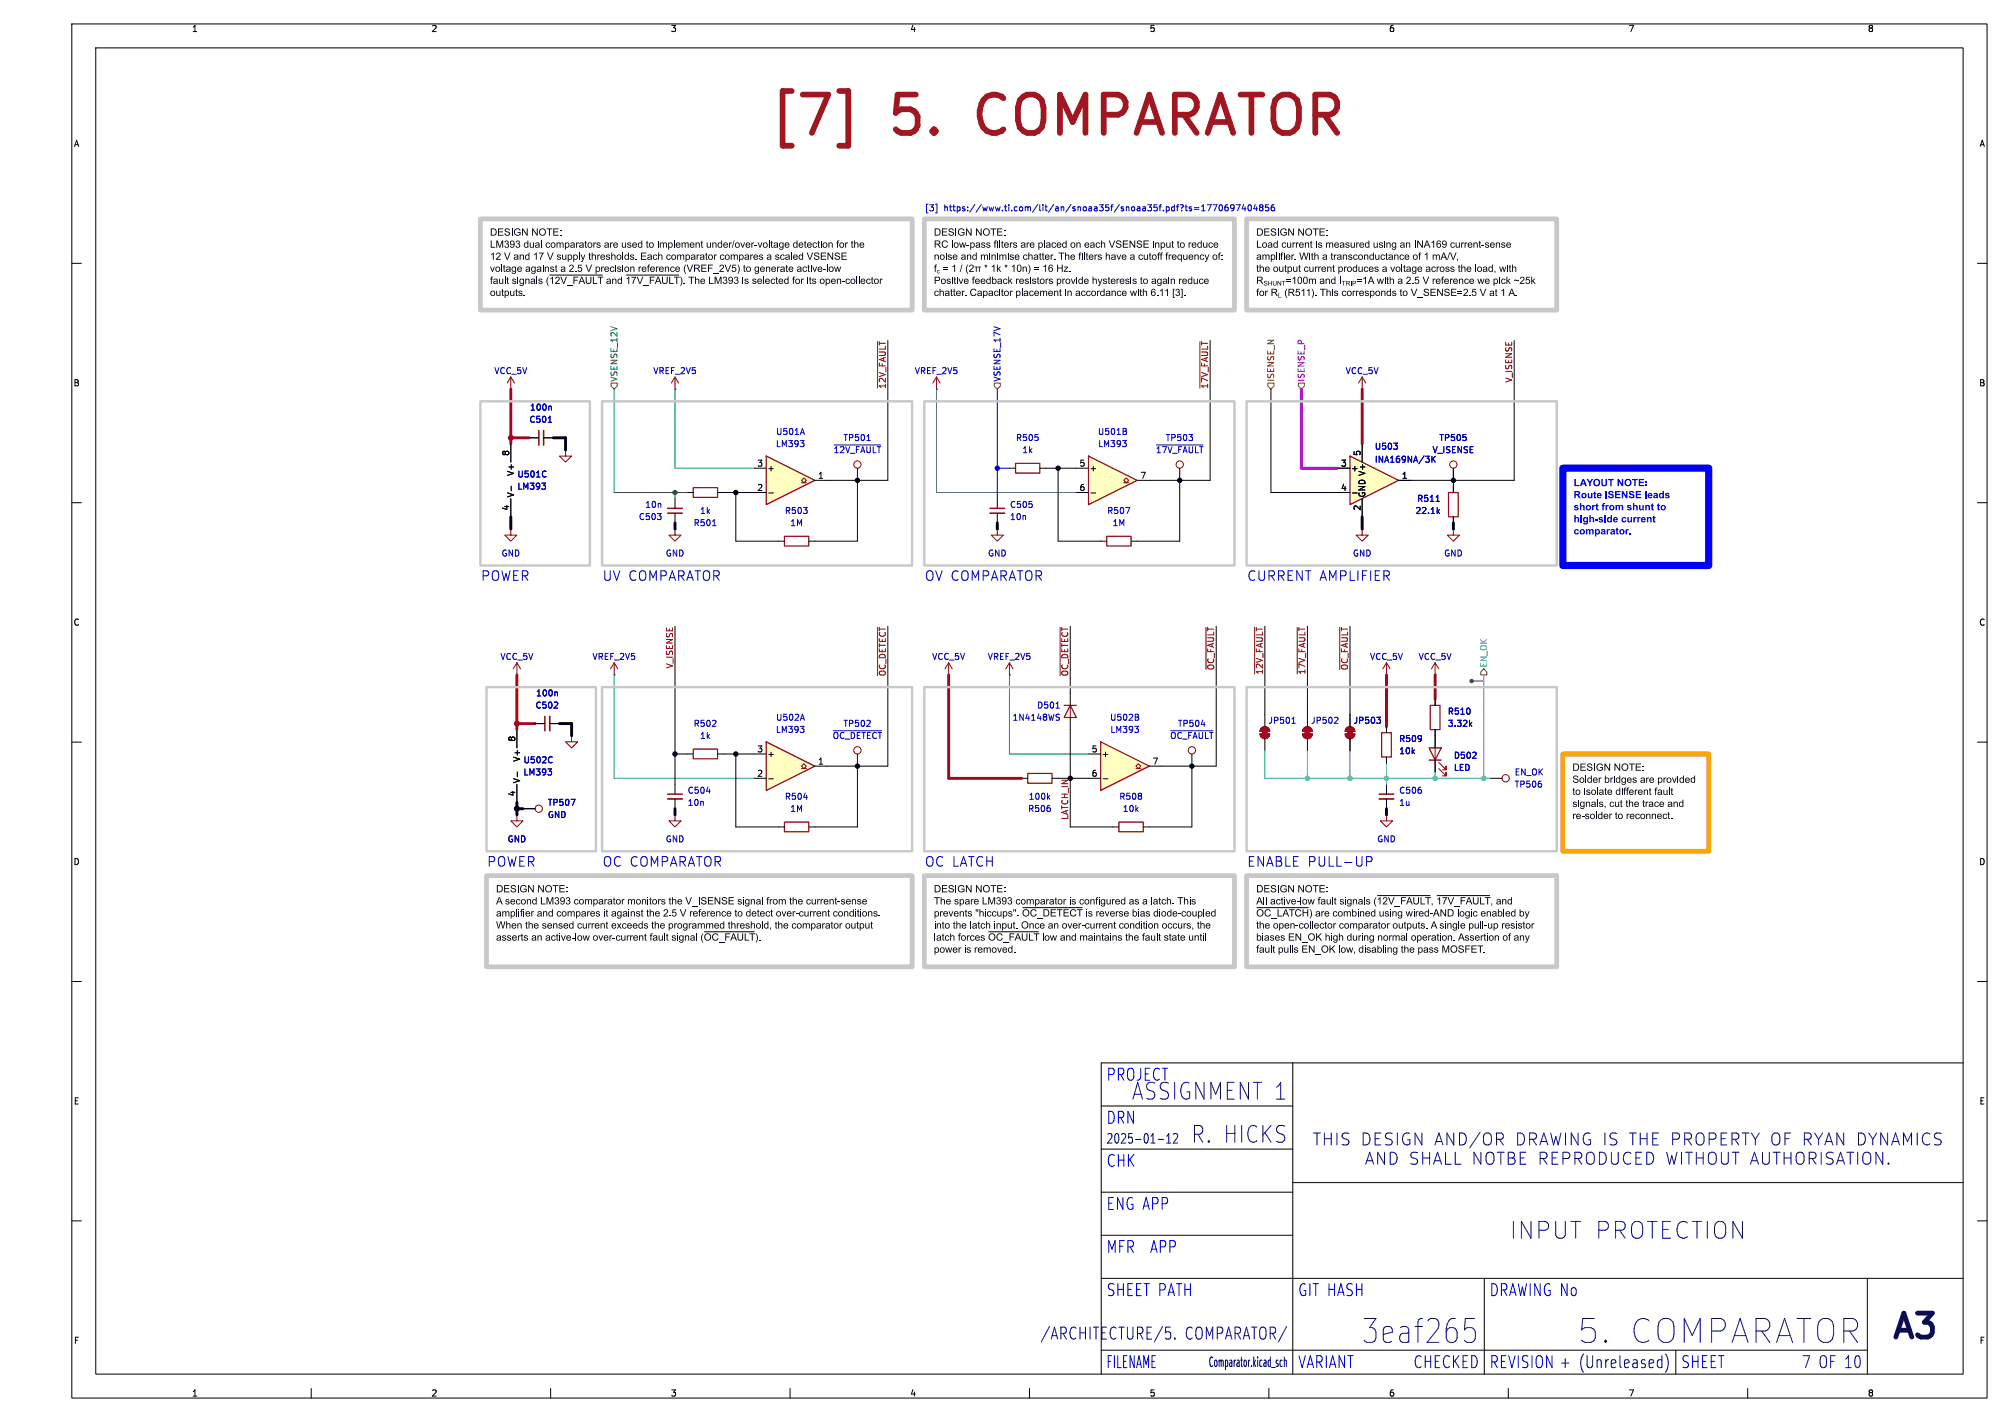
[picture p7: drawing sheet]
<svg xmlns="http://www.w3.org/2000/svg" width="420mm" height="297mm" viewBox="0 0 420 297" stroke-linecap="round" stroke-linejoin="round" font-family="sans-serif">
<defs><g id="words">
<g font-size="11.1" fill="#a21622">
<text x="160.2" y="29.9">[7]</text>
<text x="186.6" y="29.9">5.</text>
<text x="206.1" y="29.9">COMPARATOR</text>
</g>
<g font-size="7" fill="#00007f">
<text x="284.8" y="281">3eaf265</text>
<text x="330" y="281">5. COMPARATOR</text>
<text x="394.5" y="281">A3</text>
</g>
<g font-size="4.9" fill="#00007f">
<text x="236.6" y="230">ASSIGNMENT 1</text>
<text x="249" y="239">R. HICKS</text>
<text x="315.4" y="259">INPUT PROTECTION</text>
</g>
<g font-size="3.5" fill="#00007f">
<text x="231" y="226">PROJECT</text>
<text x="260.2" y="241.5">DRAWING IS THE</text>
<text x="292.4" y="241.5">PROPERTY OF</text>
<text x="319.8" y="241.5">RYAN</text>
<text x="360.7" y="241.5">SHALL</text>
<text x="373.8" y="241.5">NOTBE</text>
<text x="387.5" y="241.5">REPRODUCED WITH</text>
<text x="217.3" y="280">/ARCHITECTURE/5.</text>
<text x="247.5" y="280">COMPARATOR/</text>
<text x="295.2" y="286">CHECKED</text>
<text x="376.4" y="286">7 OF 10</text>
</g>
<g font-size="3.5" fill="#00f">
<text x="231" y="235">DRN</text>
<text x="231" y="244">CHK</text>
<text x="231" y="253">ENG APP</text>
<text x="231" y="262">MFR</text>
<text x="240.1" y="262">APP</text>
<text x="231" y="271">SHEET PATH</text>
<text x="271" y="271">GIT HASH</text>
<text x="311" y="271">DRAWING No</text>
<text x="231" y="286">FILENAME</text>
<text x="271" y="286">VARIANT</text>
<text x="311" y="286">REVISION + (Unreleased)</text>
<text x="351" y="286">SHEET</text>
</g>
<g font-size="2.8" fill="#0000c2">
<text x="100.3" y="121.6">POWER</text>
<text x="125.7" y="121.6">UV COMPARATOR</text>
<text x="193" y="121.6">OV COMPARATOR</text>
<text x="260.3" y="121.6">CURRENT AMPLIFIER</text>
<text x="101.6" y="181.3">POWER</text>
<text x="125.7" y="181.3">OC COMPARATOR</text>
<text x="193" y="181.3">OC LATCH</text>
<text x="260.3" y="181.3">ENABLE PULL-UP</text>
</g>
<g font-size="2.8" fill="#00007f">
<text x="231" y="239">2025-01-12</text>
<text x="252.3" y="285.7">Comparator.kicad_sch</text>
</g>
<g font-size="2.1">
<text x="102.3" y="52.6">LM393 dual comparators are used to implement under/over-voltage detection for the</text>
<text x="195" y="52.6">RC low-pass filters are placed on each VSENSE input to reduce</text>
<text x="262.3" y="52.6">Load current is measured using an INA169 current-sense</text>
<text x="102.3" y="55.1">12 V and 17 V supply thresholds. Each comparator compares a scaled VSENSE</text>
<text x="102.3" y="57.6">voltage against a 2.5 V precision reference (VREF_2V5) to generate active-low</text>
<text x="195" y="55.1">noise and minimise chatter. The filters have a cutoff frequency of:</text>
<text x="262.3" y="55.1">amplifier. With a transconductance of 1 mA/V,</text>
<text x="262.3" y="57.6">the output current produces a voltage across the load, with</text>
<text x="102.3" y="62.7">outputs.</text>
<text x="143.8" y="60.2">The LM393 is selected for its open-collector</text>
<text x="195" y="60.2">Positive feedback resistors provide hysteresis to again reduce</text>
<text x="195" y="62.7">chatter. Capacitor placement in accordance with 6.11 [3].</text>
<text x="275.5" y="60.2">and</text>
<text x="328.4" y="164.4">Solder bridges are provided</text>
<text x="328.4" y="166.9">to isolate different fault</text>
<text x="328.4" y="169.4">signals, cut the trace and</text>
<text x="328.4" y="171.9">re-solder to reconnect.</text>
<text x="103.6" y="189.8">A second LM393 comparator monitors the V_ISENSE signal from the current-sense</text>
<text x="195" y="189.8">The spare LM393 comparator is configured as a latch. This</text>
<text x="312.4" y="189.8">and</text>
<text x="103.6" y="192.3">amplifier and compares it against the 2.5 V reference to detect over-current conditions.</text>
<text x="103.6" y="194.8">When the sensed current exceeds the programmed threshold, the comparator output</text>
<text x="103.6" y="197.3">asserts an active-low over-current fault signal (~{OC_FAULT}).</text>
<text x="195" y="192.3">prevents &quot;hiccups&quot;. ~{OC_DETECT}reverse bias diode-coupled</text>
<text x="195" y="194.8">into the latch input. Once an over-current condition occurs, the</text>
<text x="217.6" y="197.3">low and maintains the fault state until</text>
<text x="226.7" y="192.3">is</text>
<text x="262.3" y="194.8">the open-collector comparator outputs. A single pull-up resistor</text>
<text x="262.3" y="197.3">biases EN_OK high during normal operation. Assertion of any</text>
<text x="274.7" y="192.3">are combined using wired-AND logic enabled by</text>
<text x="195" y="199.8">power is removed.</text>
</g>
<g font-size="2.1" fill="#00f">
<text x="328.6" y="107.4">short from shunt to</text>
<text x="328.6" y="110">high-side current</text>
<text x="328.6" y="112.5">comparator.</text>
</g>
<g font-size="1.8">
<text x="40" y="6.9">1</text>
<text x="90" y="6.9">2</text>
<text x="140" y="6.9">3</text>
<text x="190" y="6.9">4</text>
<text x="240" y="6.9">5</text>
<text x="290" y="6.9">6</text>
<text x="340" y="6.9">7</text>
<text x="390" y="6.9">8</text>
<text x="15.3" y="30.9">A</text>
<text x="413.3" y="30.9">A</text>
<text x="15.3" y="80.9">B</text>
<text x="413.2" y="80.9">B</text>
<text x="106.4" y="95.3" transform="rotate(-90 106.4 95.3)">8</text>
<text x="284.2" y="95.3" transform="rotate(-90 284.2 95.3)">5</text>
<text x="107.5" y="99.5" transform="rotate(-90 107.5 99.5)">V+</text>
<text x="158" y="97.5">3</text>
<text x="160.1" y="98.7">+</text>
<text x="170.7" y="100.1">1</text>
<text x="225.4" y="97.5">5</text>
<text x="227.5" y="98.7">+</text>
<text x="238.1" y="100.1">7</text>
<text x="280" y="97.5">3</text>
<text x="282.1" y="98.7">+</text>
<text x="292.7" y="100.1">1</text>
<text x="106.4" y="106.8" transform="rotate(-90 106.4 106.8)">4</text>
<text x="107.5" y="104" transform="rotate(-90 107.5 104)">V-</text>
<text x="158" y="102.6">2</text>
<text x="225.4" y="102.6">6</text>
<text x="280" y="102.6">4</text>
<text x="284.2" y="106.8" transform="rotate(-90 284.2 106.8)">2</text>
<text x="285.3" y="104" transform="rotate(-90 285.3 104)">GND V+</text>
<text x="15.3" y="130.9">C</text>
<text x="413.2" y="130.9">C</text>
<text x="107.7" y="155" transform="rotate(-90 107.7 155)">8</text>
<text x="108.8" y="159.2" transform="rotate(-90 108.8 159.2)">V+</text>
<text x="158" y="157.2">3</text>
<text x="160.1" y="158.3">+</text>
<text x="170.7" y="159.8">1</text>
<text x="227.9" y="157.2">5</text>
<text x="230" y="158.3">+</text>
<text x="240.6" y="159.8">7</text>
<text x="107.7" y="166.4" transform="rotate(-90 107.7 166.4)">4</text>
<text x="108.8" y="163.7" transform="rotate(-90 108.8 163.7)">V-</text>
<text x="158" y="162.3">2</text>
<text x="227.9" y="162.3">6</text>
<text x="15.3" y="180.9">D</text>
<text x="413.2" y="180.9">D</text>
<text x="15.3" y="230.9">E</text>
<text x="413.3" y="230.9">E</text>
<text x="15.3" y="280.9">F</text>
<text x="413.3" y="280.9">F</text>
<text x="40" y="291.9">1</text>
<text x="90" y="291.9">2</text>
<text x="140" y="291.9">3</text>
<text x="190" y="291.9">4</text>
<text x="240" y="291.9">5</text>
<text x="290" y="291.9">6</text>
<text x="340" y="291.9">7</text>
<text x="390" y="291.9">8</text>
</g>
<g font-size="1.8" fill="#0000c2">
<text x="193" y="44.2">[3]</text>
<text x="197.1" y="44.2">https://www.ti.com/lit/an/snoaa35f/snoaa35f.pdf?ts=1770697404856</text>
<text x="103.1" y="78.3">VCC_5V</text>
<text x="136.3" y="78.3">VREF_2V5</text>
<text x="190.9" y="78.3">VREF_2V5</text>
<text x="209.1" y="79.8" transform="rotate(-90 209.1 79.8)">VSENSE_17V</text>
<text x="280.9" y="78.3">VCC_5V</text>
<text x="110.5" y="88.5">C501</text>
<text x="110.6" y="86">100n</text>
<text x="161.9" y="93.6">LM393</text>
<text x="162" y="91">U501A</text>
<text x="174" y="94.8">~{12V_FAULT}</text>
<text x="176" y="92.3">TP501</text>
<text x="212.1" y="92.3">R505</text>
<text x="213.4" y="94.8">1k</text>
<text x="229.2" y="91">U501B</text>
<text x="229.3" y="93.6">LM393</text>
<text x="241.3" y="94.8">~{17V_FAULT}</text>
<text x="243.3" y="92.3">TP503</text>
<text x="287" y="94.1">U503</text>
<text x="299.1" y="94.8">V_ISENSE</text>
<text x="300.5" y="92.3">TP505</text>
<text x="108" y="99.9">U501C</text>
<text x="287" y="96.8">INA169NA/3K</text>
<text x="108" y="102.5">LM393</text>
<text x="134.6" y="106.3">10n</text>
<text x="146.1" y="107.5">1k</text>
<text x="163.8" y="107.5">R503</text>
<text x="210.8" y="106.3">C505</text>
<text x="231.1" y="107.5">R507</text>
<text x="295.5" y="107.5">22.1k</text>
<text x="295.9" y="105">R511</text>
<text x="133.3" y="108.8">C503</text>
<text x="144.8" y="110.1">R501</text>
<text x="164.9" y="110.1">1M</text>
<text x="210.8" y="108.8">10n</text>
<text x="232.2" y="110.1">1M</text>
<text x="104.6" y="116.4">GND</text>
<text x="138.9" y="116.4">GND</text>
<text x="206.2" y="116.4">GND</text>
<text x="282.4" y="116.4">GND</text>
<text x="301.5" y="116.4">GND</text>
<text x="104.4" y="138">VCC_5V</text>
<text x="123.6" y="138">VREF_2V5</text>
<text x="194.6" y="138">VCC_5V</text>
<text x="206.2" y="138">VREF_2V5</text>
<text x="286" y="138">VCC_5V</text>
<text x="296.2" y="138">VCC_5V</text>
<text x="111.7" y="148.2">C502</text>
<text x="111.8" y="145.6">100n</text>
<text x="216.5" y="148.2">D501</text>
<text x="302.3" y="149.5">R510</text>
<text x="144.8" y="152">R502</text>
<text x="146.1" y="154.5">1k</text>
<text x="161.9" y="153.3">LM393</text>
<text x="162" y="150.7">U502A</text>
<text x="173.8" y="154.5">~{OC_DETECT}</text>
<text x="176" y="152">TP502</text>
<text x="211.4" y="150.7">1N4148WS</text>
<text x="231.7" y="150.7">U502B</text>
<text x="231.8" y="153.3">LM393</text>
<text x="244.3" y="154.5">~{OC_FAULT}</text>
<text x="245.9" y="152">TP504</text>
<text x="264.8" y="151.4">JP501</text>
<text x="273.7" y="151.4">JP502</text>
<text x="282.6" y="151.4">JP503</text>
<text x="292.1" y="155.2">R509</text>
<text x="302.3" y="152">3.32k</text>
<text x="109.2" y="159.6">U502C</text>
<text x="292.1" y="157.7">10k</text>
<text x="303.5" y="158.7">D502</text>
<text x="303.5" y="161.2">LED</text>
<text x="109.2" y="162.2">LM393</text>
<text x="143.5" y="166">C504</text>
<text x="163.8" y="167.2">R504</text>
<text x="214.7" y="167.2">100k</text>
<text x="233.7" y="167.2">R508</text>
<text x="292.1" y="166">C506</text>
<text x="316.2" y="164.7">TP506</text>
<text x="316.2" y="162.2">EN_OK</text>
<text x="114.3" y="168.5">TP507</text>
<text x="114.3" y="171">GND</text>
<text x="143.5" y="168.5">10n</text>
<text x="164.9" y="169.8">1M</text>
<text x="214.6" y="169.8">R506</text>
<text x="234.4" y="169.8">10k</text>
<text x="292.1" y="168.5">1u</text>
<text x="105.9" y="176.1">GND</text>
<text x="138.9" y="176.1">GND</text>
<text x="287.5" y="176.1">GND</text>
</g>
<text font-size="1.8" fill="#00c200" x="129.1" y="79.8" transform="rotate(-90 129.1 79.8)">VSENSE_12V</text>
<g font-size="1.8" fill="#840000">
<text x="185.1" y="81.3" transform="rotate(-90 185.1 81.3)">~{12V_FAULT}</text>
<text x="252.4" y="81.3" transform="rotate(-90 252.4 81.3)">~{17V_FAULT}</text>
<text x="315.9" y="80" transform="rotate(-90 315.9 80)">V_ISENSE</text>
<text x="140.6" y="139.7" transform="rotate(-90 140.6 139.7)">V_ISENSE</text>
<text x="185.1" y="141.4" transform="rotate(-90 185.1 141.4)">~{OC_DETECT}</text>
<text x="223.2" y="141.4" transform="rotate(-90 223.2 141.4)">~{OC_DETECT}</text>
<text x="253.7" y="140.1" transform="rotate(-90 253.7 140.1)">~{OC_FAULT}</text>
<text x="263.8" y="141" transform="rotate(-90 263.8 141)">~{12V_FAULT}</text>
<text x="272.7" y="141" transform="rotate(-90 272.7 141)">~{17V_FAULT}</text>
<text x="281.6" y="140.1" transform="rotate(-90 281.6 140.1)">~{OC_FAULT}</text>
<text x="223.2" y="171.4" transform="rotate(-90 223.2 171.4)">LATCH_IN</text>
</g>
<text font-size="1.8" fill="#725600" x="266.3" y="79.8" transform="rotate(-90 266.3 79.8)">ISENSE_N</text>
<text font-size="1.8" fill="#b10bc6" x="272.6" y="79.8" transform="rotate(-90 272.6 79.8)">ISENSE_P</text>
<text font-size="1.8" fill="#00c2c2" x="310.7" y="139.5" transform="rotate(-90 310.7 139.5)">EN_OK</text>
</g></defs>
<g fill="none" stroke="#000" stroke-width=".21">
<path d="M15 5h400v287h-400zM20 10h390v277h-390zM15 55h2M413 55h2M15 105h2M413 105h2M15 155h2M413 155h2M15 205h2M413 205h2M230 231h40M270 222v65"/>
<path d="M410 222h-180v65M15 255h2M230 258h40M230 249h40M230 240h40M270 247h140M413 255h2M230 267h180M310 267v20M390 267v20M65 290v2M115 290v2"/>
<path d="M165 290v2M215 290v2M230 282h160M265 290v2M315 290v2M350 282v5M365 290v2"/>
</g>
<g fill="none" stroke="#00007f" stroke-width=".21">
<path d="M241.9 238h1.1M243.7 238.7h.8M243.7 237.3l.4-.6v2M245.1 236.9l.2-.2h.4l.2 .2v.4l-.9 1.4h.9M274.3 236.6h1.5M275 236.6v2.5M276.6 236.6v2.5M278 236.6v2.5M279.2 236.6v2.5M281.7 236.8l-.9-.2a.6 .6 0 0 0-.5 .5 .6 .6 0 0 0 .2 .6M286.1 237.7a1.09 1.09 0 0 0-1.4-1.1v2.5M288.4 236.6h-1.2v2.5"/>
<path d="M290.8 236.8l-1-.2a.6 .6 0 0 0-.5 .5 .6 .6 0 0 0 .3 .6M291.8 236.6v2.5M294.3 236.8a.96 .96 0 0 0-1 0 .96 .96 0 0 0-.4 .9M297 236.6v2.5l-1.5-2.5v2.5M299.7 239.1l.8-2.5 .9 2.5M303.6 236.6v2.5l-1.4-2.5v2.5M306.2 237.7a1.09 1.09 0 0 0-1.4-1.1v2.5M309.1 236.5l-2.1 3.2M309.8 238.3v-.8a.83 .83 0 0 1 .8-.9 .83 .83 0 0 1 .9 .9v.8M313.9 237.7a.68 .68 0 0 0-.4-1.1h-1v2.5M318.4 237.7a1.09 1.09 0 0 0-1.4-1.1v2.5M320.6 237.8a.68 .68 0 0 0 .3-.6 .68 .68 0 0 0-.5-.6h-.9v2.5"/>
<path d="M321.6 239.1l.8-2.5 .9 2.5M323.9 236.6l.6 2.5 .4-1.7 .5 1.7 .6-2.5M327 236.6v2.5M329.6 236.6v2.5l-1.5-2.5v2.5M332.1 236.8a1.03 1.03 0 0 0-1.2 .1 1.03 1.03 0 0 0-.3 1.2 .94 .94 0 0 0 .5 .9 .94 .94 0 0 0 1.1-.1v-.8h-.5M335.2 236.6v2.5M337.7 236.8l-1-.2a.61 .61 0 0 0-.5 .6 .61 .61 0 0 0 .5 .6 .91 .91 0 0 1 1 .6 .64 .64 0 0 1-.5 .7l-1-.1M340.3 236.6h1.4M341 236.6v2.5M342.5 236.6v2.5M342.5 237.8h1.5M344 236.6v2.5"/>
<path d="M345.2 237.8h.8M346.4 236.6h-1.2v2.5h1.2M349.3 237.9h1a.68 .68 0 0 0 .5-.6 .68 .68 0 0 0-.5-.7h-1v2.5M351.8 237.9h1a.68 .68 0 0 0 .5-.6 .68 .68 0 0 0-.5-.7h-1v2.5M352.4 237.9l.9 1.2M354.6 236.8a.83 .83 0 0 1 .8-.1 .83 .83 0 0 1 .5 .8v.8a.83 .83 0 0 1-.9 .9 .83 .83 0 0 1-.8-.9v-.8l.1-.5zM357 237.9h.9a.68 .68 0 0 0 .5-.6 .68 .68 0 0 0-.5-.7h-.9v2.5M359.5 237.8h.8M360.6 236.6h-1.1v2.5h1.1M363 237.7a.68 .68 0 0 0-.3-1.1h-1v2.5M363.9 236.6h1.4M364.6 236.6v2.5"/>
<path d="M365.8 236.6l.8 1.3 .8-1.3M370 238.3v-.8a.83 .83 0 0 1 .9-.9 .83 .83 0 0 1 .8 .9v.8M372.8 237.8h.8M374 236.6h-1.2v2.5M378.1 237.7a.68 .68 0 0 0-.3-1.1h-1v2.5M379 236.6l.8 1.3 .8-1.3M381.1 239.1l.9-2.5 .8 2.5M385 236.6v2.5l-1.4-2.5v2.5M389.6 237.7a1.09 1.09 0 0 0-1.5-1.1v2.5M390.3 236.6l.8 1.3 .9-1.3M394.2 236.6v2.5l-1.4-2.5v2.5M395 239.1l.9-2.5 .8 2.5"/>
<path d="M397.5 239.1v-2.5l.9 1.8 .8-1.8v2.5M400.4 236.6v2.5M403 236.9a.93 .93 0 0 0-1-.2 .93 .93 0 0 0-.5 1M405.4 236.8l-.9-.2a.6 .6 0 0 0-.5 .5 .6 .6 0 0 0 .2 .6M285.2 243.2l.9-2.5 .8 2.5M289.2 240.7v2.5l-1.5-2.5v2.5M290.3 240.7v2.5l1-.2 .4-.4M296.1 242.7l-.5 .5-1-.2M297.1 240.7v2.5M298.6 240.7v2.5M299.4 243.2l.8-2.5 .9 2.5M301.9 240.7v2.5h1.2"/>
<path d="M303.9 240.7v2.5h1.2M309.3 240.7v2.5l-1.5-2.5v2.5M310.3 242.3a.83 .83 0 0 0 .9 .9 .83 .83 0 0 0 .8-.9M313.4 240.7v2.5M315 240.7v2.5h.9l.5-.5M317.5 240.7v2.5h1.2M321.7 240.7v2.5M322.3 242l.8 1.2M324.2 240.7v2.5h1.1M326.4 240.7v2.5M328.9 240.7v2.5M329.5 242l.8 1.2"/>
<path d="M331.4 241a.84 .84 0 0 1 1-.3 .84 .84 0 0 1 .6 .8v.8a.83 .83 0 0 1-.9 .9 .83 .83 0 0 1-.8-.9zM334 240.7a1.32 1.32 0 0 1 1.5 .8 1.32 1.32 0 0 1-.5 1.5l-1 .2zM336.5 240.7v2l.5 .5 .7-.2 .3-.3v-2M340.6 240.9a1 1 0 0 0-1.3 0 1 1 0 0 0-.3 1.2 .94 .94 0 0 0 .5 .9 .94 .94 0 0 0 1.1-.1M341.7 241.9h.8M342.8 240.7h-1.1v2.5h1.1M343.9 240.7a1.32 1.32 0 0 1 1.4 .8 1.32 1.32 0 0 1-.4 1.5l-1 .2zM348.1 240.7l.6 2.5 .5-1.8 .4 1.8 .6-2.5M351.2 240.7v2.5M352 240.7h1.4M352.7 240.7v2.5M354.3 241.9h1.4"/>
<path d="M354.3 240.7v2.5M355.7 240.7v2.5M356.9 241a.84 .84 0 0 1 1-.3 .84 .84 0 0 1 .5 .8v.8a.83 .83 0 0 1-.8 .9 .83 .83 0 0 1-.8-.9zM359.5 240.7v2l.1 .2 .4 .3h.5l.4-.5M362.5 240.7v2.5M365.6 243.2l.8-2.5 .9 2.5M368.1 242.7l.5 .5 .7-.2 .2-.3M371.1 240.7v2.5M372.6 241.9h1.4M372.6 240.7v2.5M374 240.7v2.5M375.1 242.3a.83 .83 0 0 0 .8 .9 .83 .83 0 0 0 .9-.9"/>
<path d="M377.8 240.7v2.5M378.4 242l.9 1.2M380.3 240.7v2.5M382.8 242.7l-.4 .5-1-.2M383.6 243.2l.8-2.5 .8 2.5M385.7 240.7h1.4M386.4 240.7v2.5M388 240.7v2.5M389 242.3a.83 .83 0 0 0 .9 .9 .83 .83 0 0 0 .8-.9M393.2 240.7v2.5l-1.4-2.5v2.5M394.4 242.9l.1 .1-.1 .2M394.4 242.9l-.1 .1 .1 .2"/>
<path d="M394.4 242.9v.3M243.5 277.2h.9M243.7 278.1l.6 .2a1.03 1.03 0 0 1 0 1.3l-.6 .1M245.4 279.5v.2M306 275.4h1.9M306.4 277.3h1l.3 .2a2.06 2.06 0 0 1 0 2.6l-.3 .3h-1M267.8 284.2l-.3-.1-.2 .4 .1 .8h.4M268.2 284.3l.2-.2 .2 .1 .1 1.2M268.2 283.4v2M346.5 284l.6 .1M347.1 283.2v2.5M347.1 285.5l-.6 .2"/>
<path d="M348.2 283.5a3.5 3.5 0 0 1-.4 3.1"/>
</g>
<path d="M227.3 95.3l10.2 5-10.2 5.1z" fill="#ffffc2"/>
<path d="M212.1 96.8h5.1v2h-5.1zM227.3 95.3l10.2 5-10.2 5.1zM163.8 112h5.1v2h-5.1zM231.1 112h5.1v2h-5.1zM222.2 147.3h2.6M223.5 147.3l1.3 2.6h-2.6zM214.6 161.5h5.1v2.1h-5.1z" fill="none" stroke="#840000" stroke-width=".25"/>
<g fill="none" stroke="#840000" stroke-width=".21">
<path d="M208.3 110.5v1.3h1.2l-1.2 1.2-1.3-1.2h1.3M234.7 100.8h.5l-.5-.5 .5-.5 .5 .5-.5 .5h.5M107.9 138.4l-.7 1.3M107.9 138.4l.8 1.3M107.9 138.4v2.6M198.1 138.4l-.7 1.3M198.1 138.4l.8 1.3M198.1 138.4v2.6M210.8 138.4l-.7 1.3M210.8 138.4l.8 1.3M210.8 138.4v2.6M119.4 153.7v1.2h1.2l-1.2 1.3-1.3-1.3h1.3"/>
<path d="M223.5 147.3v2.6M107.9 170.2v1.3h1.3l-1.3 1.2-1.2-1.2h1.2"/>
<circle cx="179.1" cy="97" r=".76"/>
<circle cx="246.4" cy="97" r=".76"/>
<circle cx="248.9" cy="156.7" r=".76"/>
<circle cx="112.5" cy="168.9" r=".76"/>
</g>
<g fill="none" stroke="#000" stroke-width=".21">
<path d="M179.1 97.8v2.5M210.8 97.8h1.3M217.2 97.8h1.2M224.8 97.8h2.5M246.4 97.8v2.5M162.6 113h1.2M168.9 113h1.3M208.3 110.5h.1M208.3 104.1v2.1M208.3 107.2v2M224.8 102.9h2.5M227.9 103h.9"/>
<path d="M229.9 113h1.2M236.2 113h1.3M237.5 100.3h2.5M107.9 141h.1M107.9 152.4v3.8M111.8 151.1h2M114.8 151.1h2M119.4 153.7h.1M198.1 141h.1M210.8 141h.1M223.5 144.8v2.5M223.5 149.9v2.5"/>
<path d="M248.9 157.5v2.5M107.9 170.2h.1M107.9 163.8v3.8M108 161.2v1M109.2 168.9h2.6M213.4 162.6h1.2M219.7 162.6h1.3"/>
</g>
<g fill="none" stroke="#0000c2" stroke-width=".21">
<path d="M174.2 92.9h9.7M181 92h.8M234.4 92h.8l-.4 .5M235 90.1l.3 .2-.3 .4M235.1 89.5l.1 .2-.1 .3M235.2 92.6v.6M241.5 92.9h9.7M235.1 106h.8l-.5 1.3M115.3 158.1v.1M115.3 159.2v.1M116.2 144.5l.2 .2v.7M220.5 147.9h.8"/>
<path d="M220.8 149.8l.3 .1 .2 .3-.3 .2h-.3M220.8 149.2h.5M244.5 152.6h8.8M250.9 151.3h.8M114.4 160.6h.8l-.4 .5M115.1 161.2v.5M119.2 166.9h.9l-.5 1.3M218.9 166.5l.4 .4M219.3 166.1l-.5 .5"/>
</g>
<path d="M206.8 106.2h3M113.8 149.6v3.1" fill="none" stroke="#840000" stroke-width=".3"/>
<path d="M206.8 107.2h3M114.8 149.6v3.1" fill="none" stroke="#840000" stroke-width=".33"/>
<path d="M160 95.3l10.2 5-10.2 5.1z" fill="#ffffc2"/>
<path d="M160 95.3l10.2 5-10.2 5.1zM302.5 102.9h2v5.1h-2z" fill="none" stroke="#840000" stroke-width=".25"/>
<g fill="none" stroke="#840000" stroke-width=".21">
<path d="M106.7 78.7l-.8 1.3M106.7 78.7l.7 1.3M106.7 78.7v2.6M141 78.7l-.8 1.3M141 78.7l.7 1.3M141 78.7v2.6M195.6 78.7l-.8 1.3M195.6 78.7l.7 1.3M195.6 78.7v2.6M284.5 78.7l-.8 1.3M284.5 78.7l.7 1.3M284.5 78.7v2.6"/>
<path d="M167.4 100.8h.5l-.5-.5 .5-.5 .5 .5-.5 .5h.5M303.5 110.5v1.3h1.3l-1.3 1.2-1.2-1.2h1.2"/>
</g>
<path d="M106.7 81.3h.1M141 81.3h.1M157.5 97.8h2.5M195.6 81.3h.1M284.5 81.3h.1M157.5 102.9h2.5M160.5 103h1M170.2 100.3h2.5M303.5 110.5h.1M303.5 101.6v1.3M303.5 108v1.2" fill="none" stroke="#000" stroke-width=".21"/>
<path d="M167.1 92h.8l-.4 .5M167.6 89.5l.4 1.2M167.9 92.6v.6M299.9 104.7h.7M300.3 106.8l.3 .5M300.6 106.4l-.4 .5" fill="none" stroke="#0000c2" stroke-width=".21"/>
<path d="M281.9 95.3l10.2 5-10.2 5.1z" fill="#ffffc2"/>
<path d="M281.9 95.3l10.2 5-10.2 5.1zM144.8 101.9h5.1v2h-5.1zM298.7 147.3h2v5.1h-2z" fill="none" stroke="#840000" stroke-width=".25"/>
<g fill="none" stroke="#000" stroke-width=".21">
<path d="M106.7 92.7v3.8M110.5 91.4h2M113.5 91.4h2.1M118.1 94h.1M279.4 97.8h2.5M284.5 92.7v3.8M303.5 97.8v2.5M106.7 110.5h.1M106.7 104.1v3.9M106.8 101.6v.9M141 110.5h.1M141 104.1v2.1"/>
<path d="M141 107.2v2M143.5 102.9h1.3M149.9 102.9h1.2M279.4 102.9h2.5M282.5 103h.9M284.5 110.5h.1M284.5 104.1v3.9M292.1 100.3h2.5M264.2 149.2v2.6M264.2 154.3v2.5M273 149.2v2.6M273 154.3v2.5"/>
<path d="M299.7 146.1v1.2M299.7 152.4v1.3"/>
</g>
<g fill="none" stroke="#0000c2" stroke-width=".21">
<path d="M114 98.4v.1M114 99.5v.1M114.5 88.2h.7M115 84.8l.2 .2v.7M291.1 92.6h.7l-.4 .4M291.8 93.2v.5M299 95.3v1.3M299.2 95.8l.6 .8M299.8 95.3l-.8 .7M113.1 100.9h.8l-.4 .5M113.9 101.5v.6M148.8 109.8h.7"/>
<path d="M269.8 151.1h.7M270 150l.2-.2v1.3M279.2 149.8l.2 .2v.3l-.8 .8h.8M307 151.2l.4 .5M307.4 150.9l-.5 .4"/>
</g>
<g fill="none" stroke="#840000" stroke-width=".21">
<path d="M118.1 94v1.3h1.3l-1.3 1.2-1.3-1.2h1.3M106.7 110.5v1.3h1.2l-1.2 1.2-1.3-1.2h1.3M141 110.5v1.3h1.2l-1.2 1.2-1.3-1.2h1.3M284.5 110.5v1.3h1.2l-1.2 1.2-1.3-1.2h1.3M263.1 153.3h2.1a1.02 1.02 0 0 1-1 1 1.02 1.02 0 0 1-1.1-1zM263.4 152.1a1.02 1.02 0 0 1 1.1-.3 1.02 1.02 0 0 1 .7 1h-2.1zM272 153.3h2.1a1.02 1.02 0 0 1-1.1 1 1.02 1.02 0 0 1-1-1zM272.3 152.1a1.02 1.02 0 0 1 1.1-.3 1.02 1.02 0 0 1 .7 1h-2.1z"/>
<circle cx="303.5" cy="97" r=".76"/>
</g>
<g fill="#840000" stroke="#840000" stroke-width=".21">
<path d="M263.7 152.5h1v1h-1z"/>
<path d="M263.1 153.3h2.1a1.02 1.02 0 0 1-1 1 1.02 1.02 0 0 1-1.1-1z"/>
<path d="M263.4 152.1a1.02 1.02 0 0 1 1.1-.3 1.02 1.02 0 0 1 .7 1h-2.1z"/>
<path d="M272.5 152.5h1.1v1h-1.1z"/>
<path d="M272 153.3h2.1a1.02 1.02 0 0 1-1.1 1 1.02 1.02 0 0 1-1-1z"/>
<path d="M272.3 152.1a1.02 1.02 0 0 1 1.1-.3 1.02 1.02 0 0 1 .7 1h-2.1z"/>
</g>
<path d="M112.5 89.9v3.1M139.4 107.2h3.1" fill="none" stroke="#840000" stroke-width=".3"/>
<path d="M113.5 89.9v3.1M139.4 106.2h3.1" fill="none" stroke="#840000" stroke-width=".33"/>
<path d="M160 154.9l10.2 5.1-10.2 5.1z" fill="#ffffc2"/>
<path d="M160 154.9l10.2 5.1-10.2 5.1zM163.8 171.7h5.1v2h-5.1z" fill="none" stroke="#840000" stroke-width=".25"/>
<g fill="none" stroke="#840000" stroke-width=".21">
<path d="M280.9 153.3h2.1a1.02 1.02 0 0 1-1.1 1 1.02 1.02 0 0 1-1-1zM281.2 152.1a1.02 1.02 0 0 1 1.1-.3 1.02 1.02 0 0 1 .7 1h-2.1zM167.4 160.5h.5l-.5-.5 .5-.5 .5 .5-.5 .5h.5"/>
<circle cx="179.1" cy="156.7" r=".76"/>
</g>
<path d="M157.5 157.5h2.5M179.1 157.5v2.5M281.9 149.2v2.6M281.9 154.3v2.5M141 163.8v2.1M141 166.9v2M157.5 162.6h2.5M160.5 162.7h1M162.6 172.7h1.2M168.9 172.7h1.3M170.2 160h2.5" fill="none" stroke="#000" stroke-width=".21"/>
<path d="M167.1 151.7h.8l-.4 .5M167.6 149.2l.4 1.2M167.9 152.3v.6M174 152.6h10.1M287.5 149.8h.8l-.4 .5M288.1 150.3l.2 .2v.3l-.2 .3M147.6 165.3h.7M167.9 166.5h.7" fill="none" stroke="#0000c2" stroke-width=".21"/>
<g fill="#840000" stroke="#840000" stroke-width=".21">
<path d="M281.4 152.5h1v1h-1z"/>
<path d="M280.9 153.3h2.1a1.02 1.02 0 0 1-1.1 1 1.02 1.02 0 0 1-1-1z"/>
<path d="M281.2 152.1a1.02 1.02 0 0 1 1.1-.3 1.02 1.02 0 0 1 .7 1h-2.1z"/>
</g>
<path d="M139.4 165.9h3.1" fill="none" stroke="#840000" stroke-width=".3"/>
<path d="M139.4 166.9h3.1" fill="none" stroke="#840000" stroke-width=".33"/>
<path d="M229.9 154.9l10.1 5.1-10.1 5.1z" fill="#ffffc2"/>
<path d="M144.8 156.5h5.1v2h-5.1zM229.9 154.9l10.1 5.1-10.1 5.1zM288.5 153h2.1v5.1h-2.1zM298.4 156.2h2.6l-1.3 2.6zM298.4 158.8h2.6M233.7 171.7h5.1v2h-5.1z" fill="none" stroke="#840000" stroke-width=".25"/>
<g fill="none" stroke="#840000" stroke-width=".21">
<path d="M183.3 71.3v9.8M250.6 71.3v9.8M128.3 138.4l-.8 1.3M128.3 138.4l.7 1.3M128.3 138.4v2.6M183.3 131v10.1M221.4 131v10.1M251.9 131v8.9M262 131v9.8M270.9 131v9.8M279.8 131v8.9M289.6 138.4l-.8 1.3"/>
<path d="M289.6 138.4l.7 1.3M289.6 138.4v2.6M299.7 138.4l-.7 1.3M299.7 138.4l.8 1.3M299.7 138.4v2.6M299.7 156.2v2.6M300.5 159.3l1.5 1.5v-.8v.8h-.8M141 170.2v1.3h1.2l-1.2 1.2-1.3-1.2h1.3M237.2 160.5h.5l-.5-.5 .5-.5 .6 .5-.6 .5h.6M289.6 170.2v1.3h1.2l-1.2 1.2-1.3-1.2h1.3M300.5 160.5l1.5 1.6v-.8v.8h-.8"/>
<circle cx="314.5" cy="162.6" r=".76"/>
</g>
<g fill="none" stroke="#000" stroke-width=".21">
<path d="M114.8 57.5h11M130.8 57.5h11M185.4 71.1v29.2h-12.7M252.7 71.1v29.2h-12.7M316.2 71.1v29.2h-21.6M218.4 97.8h6.4M221 97.8v15.2h8.9M265.4 81.3v21.6h14M151.1 102.9h6.4M153.7 102.9v10.1h8.9M179.1 100.3v12.7h-8.9M246.4 100.3v12.7h-8.9"/>
<path d="M303.5 100.3v1.3M141 130.8v33M185.4 130.8v29.2h-12.7M223.5 130.8v14M254 130.8v29.2h-14M264.2 130.8v18.4M273 130.8v18.4M281.9 130.8v18.4M128.3 141h.1M141 157.5h3.8M149.9 157.5h7.6M153.7 157.5v15.2h8.9"/>
<path d="M223.5 152.4v20.3h10.2M227.3 157.5h2.6M289.6 141h.1M289.6 151.8v1.2M289.6 158.1v1.3M299.7 141h.1M299.7 153.7v2.5M299.7 158.8v2.5M141 170.2h.1M179.1 160v12.7h-8.9M221 162.6h8.9M230.4 162.7h1"/>
<path d="M248.9 160v12.7h-10.1M289.6 170.2h.1M289.6 163.8v2.1M289.6 166.9v2M311.1 162.6h2.6M147.1 194.6h10.4"/>
</g>
<path d="M208.3 97.8h2.5M208.3 81.3v22.8M237 151.7h.8l-.5 .5M237.5 149.8l.3 .2-.2 .4M237.6 149.2l.2 .2-.2 .3M237.7 152.3v.6" fill="none" stroke="#0000c2" stroke-width=".21"/>
<path d="M288 165.9h3.1" fill="none" stroke="#840000" stroke-width=".3"/>
<path d="M288 166.9h3.1" fill="none" stroke="#840000" stroke-width=".33"/>
<path d="M307.7 142.2h2.2" fill="none" stroke="#484848" stroke-width=".21"/>
<circle cx="307.3" cy="142.2" r=".36" fill="#484848" stroke="#484848" stroke-width=".21"/>
<path d="M127.6 80h1.3v.6l-.6 .7-.7-.7zM207.6 80h1.3v.6l-.6 .7-.7-.7zM264.8 80h1.3v.6l-.7 .7-.6-.7zM271.1 80h1.3v.6l-.6 .7-.7-.7zM309.9 139.7l.6 .6v.7h-1.3v-.7z" fill="none" stroke="#725600" stroke-width=".21"/>
<path d="M141 81.3v16.5h16.5M195.6 81.3v21.6h29.2M128.3 141v21.6h29.2M210.8 141v16.5h16.5" fill="none" stroke="#008484" stroke-width=".21"/>
<path d="M264.2 156.8v5.8h46.9M273 156.8v5.8M281.9 156.8v5.8M289.6 159.4v4.4M309.9 141v21.6M299.7 161.3v1.3" fill="none" stroke="#00c2c2" stroke-width=".21"/>
<path d="M106.7 81.3v11.4M106.7 91.4h3.8M284.5 81.3v11.4M107.9 141v11.4M107.9 151.1h3.9M198.1 141v21.6h15.3M289.6 141v10.8M299.7 141v5.1" fill="none" stroke="#d40020" stroke-width=".61"/>
<path d="M115.6 91.4h2.5v2.6M106.7 108v2.5M141 109.2v1.3M208.3 109.2v1.3M284.5 108v2.5M303.5 109.2v1.3M116.8 151.1h2.6v2.6M107.9 168.9h1.3M107.9 167.6v2.6M141 168.9v1.3M289.6 168.9v1.3" fill="none" stroke="#000" stroke-width=".61"/>
<path d="M128.3 81.3v21.6h15.2M141 102.9v1.2" fill="none" stroke="#00c200" stroke-width=".21"/>
<path d="M271.8 81.3v16.5h7.6" fill="none" stroke="#b10bc6" stroke-width=".61"/>
<path d="M326.4 157.5h30.5v20.3h-30.5z" fill="none" stroke="#ffa500" stroke-width="1"/>
<g fill="#000">
<path d="M102.5 50.2h.2v1.4h.7v.1h-.9zM102.6 57.8h.4l-.3 .2 .2 .4h-.2v.9h-.2v-.9h-.2zM102.6 53.1l.5-.4v1.6h-.2v-1.2l-.3 .2zM102.5 47.7h.5a.75 .75 0 0 1 .7 .8 .75 .75 0 0 1-.7 .7h-.5v-.2h.5a.58 .58 0 0 0 .5-.5 .58 .58 0 0 0-.5-.6h-.3v1.1h-.2zM103.1 58.3l.2-.1a.47 .47 0 0 1 .5 .1 .47 .47 0 0 1 .1 .5l.1 .5-.2-.1-.5 .1-.3-.2v-.1l.6 .1 .1-.3-.7 .2a.57 .57 0 0 1 .7-.4l-.1-.3-.6 .2zM103.7 50.2h.3l.4 1.3 .4-1.3h.3v1.5h-.2v-1.2l-.4 1.2h-.2l-.5-1.2v1.2h-.1zM104 47.7h1.1v.2h-.9v.5h.8v.1h-.8v.5h.9v.2h-1.1zM103.7 52.9a.48 .48 0 0 1 .8 0 .48 .48 0 0 1-.2 .7l-.5 .5h.8v.2h-1l.5-.7a.32 .32 0 0 0 .3-.3 .32 .32 0 0 0-.3-.4 .32 .32 0 0 0-.3 .3h-.2zM104.7 55.3h.2v1.5h-.2zM104.2 58.2h.2v.8l.2 .2 .3-.2v-.8h.2v1.1h-.2v-.2l-.3 .2-.3-.1zM105.5 50.3a.4 .4 0 0 1 .6 0 .4 .4 0 0 1-.1 .6 .47 .47 0 0 1 0 .8 .47 .47 0 0 1-.7-.4h.2a.3 .3 0 0 0 .4 .3 .3 .3 0 0 0 .2-.4 .3 .3 0 0 0-.4-.2v-.1a.26 .26 0 0 0 .3-.2 .26 .26 0 0 0-.2-.3 .26 .26 0 0 0-.3 .2h-.1zM105.5 47.8l.7-.1 .3 .4-.2 .1a.32 .32 0 0 0-.4-.4 .32 .32 0 0 0-.2 .5h.2a.51 .51 0 0 1 .6 .7 .51 .51 0 0 1-.9 .2l-.2-.4 .1-.1a.39 .39 0 0 0 .4 .4 .39 .39 0 0 0 .4-.4l-.8-.4z"/>
<path d="M105.4 57.8h.2v1.5h-.2zM105.2 55.4l.2-.1v.4h.2v.1h-.2v.7l.2 .3a.27 .27 0 0 1-.3 0 .27 .27 0 0 1-.1-.3v-.7h-.2zM105.3 52.8h.2l.4 1.3 .5-1.3h.2l-.6 1.5h-.2zM105.9 57.9l.2-.1v.4h.2v.2h-.2v.6l.2 .3a.27 .27 0 0 1-.3 0 .27 .27 0 0 1-.1-.3v-.6h-.2zM106.8 47.7h.2v1.5h-.2zM107 58.3l.6-.1 .2 .3h-.2a.21 .21 0 0 0-.2-.2 .21 .21 0 0 0-.2 .3h.2a.39 .39 0 0 1 .4 .6 .39 .39 0 0 1-.7 0l-.2-.2 .2-.1a.24 .24 0 0 0 .3 .3 .24 .24 0 0 0 .2-.3 .43 .43 0 0 1-.6-.5zM106.6 50.4l.3-.2a.76 .76 0 0 1 .6 .8 .76 .76 0 0 1-.7 .7l-.3-.3 .6 .2 .2-.6-.5 .2-.3-.4 .2-.1a.3 .3 0 0 0 .4 .3 .3 .3 0 0 0 .1-.5 .3 .3 0 0 0-.5 .1l-.2 .1zM107.8 50.3a.4 .4 0 0 1 .6 0 .4 .4 0 0 1 0 .6 .47 .47 0 0 1 0 .8 .47 .47 0 0 1-.7-.4h.2a.3 .3 0 0 0 .3 .3 .3 .3 0 0 0 .2-.4 .3 .3 0 0 0-.4-.2l.1-.1a.26 .26 0 0 0 .3-.2 .26 .26 0 0 0-.3-.3 .26 .26 0 0 0-.2 .2h-.2zM108.1 58.2h.2v1.1h-.2zM107.5 47.9l.8-.2 .3 .3 .1 .1-.2 .1a.57 .57 0 0 0-.8-.1 .57 .57 0 0 0-.1 .8 .57 .57 0 0 0 .9 .1v-.4h-.4v-.1h.6v.5a.81 .81 0 0 1-1.1 .1 .81 .81 0 0 1-.1-1.2zM109 47.7h.2l.8 1.2v-1.2h.2v1.5h-.2l-.8-1.2v1.2h-.2zM108.6 58.3l.3-.1 .4 .1v-.1h.1v1a.48 .48 0 0 1-.3 .5 .48 .48 0 0 1-.6-.3l.5 .2 .2-.4-.1 .1a.47 .47 0 0 1-.6-.6h.2a.35 .35 0 0 0 .4 .4 .35 .35 0 0 0 .1-.6l-.3-.2-.2 .4h-.2z"/>
<path d="M109.7 58.2h.2v.2l.3-.2 .3 .1 .1 1h-.2v-.8l-.2-.2-.3 .2v.8h-.2zM109.6 50.8l.3-.2 .3 .2v-.6h.1v1.5h-.1v-.1l-.2 .2-.4-.1-.2-.4 .2-.1a.34 .34 0 0 0 .4 .4 .34 .34 0 0 0 .2-.6l-.4-.2-.2 .4h-.2zM109.8 53.3l.3-.2 .3 .2v-.5h.2v1.5h-.2v-.2l-.2 .2-.3-.1-.3-.4 .2-.1a.34 .34 0 0 0 .5 .4 .34 .34 0 0 0 .1-.6l-.3-.2-.3 .4h-.2zM111.1 47.7h.2l.8 1.2v-1.2h.2v1.5h-.2l-.8-1.2v1.2h-.2zM111 58.3l.1-.1a.47 .47 0 0 1 .6 .1 .47 .47 0 0 1 0 .5l.1 .5-.2-.1-.5 .1-.3-.2v-.1l.6 .1 .2-.3-.8 .2a.57 .57 0 0 1 .8-.4l-.2-.3-.6 .2zM112 57.8h.2v1.5h-.2zM111.5 53.1l.6-.4v1.6h-.2v-1.2l-.4 .2zM112.5 58.3l.6-.1 .2 .3h-.2a.21 .21 0 0 0-.2-.2 .21 .21 0 0 0-.2 .3h.2a.39 .39 0 0 1 .3 .6 .39 .39 0 0 1-.6 0l-.2-.2 .2-.1a.24 .24 0 0 0 .3 .3 .24 .24 0 0 0 .1-.3 .43 .43 0 0 1-.5-.5zM112.6 52.8h.9l-.5 1.5h-.2l.1-.5 .4-.9h-.7zM113 50.2h.1v1.5h-.1zM112.8 47.9a.74 .74 0 0 1 1.1 .1 .74 .74 0 0 1-.3 1.1 .74 .74 0 0 1-1-.6h.2a.56 .56 0 0 0 .8 .5 .56 .56 0 0 0 .1-.9l-.6-.2-.3 .2v.4h-.2zM114.5 57.8h.1l-.3 1.1 .3 .8-.2-.1-.3-.7 .1-.6z"/>
<path d="M114.2 47.7h1.1v.2h-.5v1.3h-.1v-1.3h-.5zM114.2 52.8h.3l.4 1.3 .5-1.3h.2l-.6 1.5h-.2zM114.9 58.2l.6-.4v1.5h-.2v-1.2l-.4 .2zM115.6 47.7h1v.2h-.8v.5h.8v.1h-.8v.5h.9v.2h-1.1zM116 55.4l.2-.1v.4h.2v.1h-.2v.7l.2 .3a.27 .27 0 0 1-.3 0 .27 .27 0 0 1-.1-.3v-.7h-.1zM116.1 57.9a.48 .48 0 0 1 .7 .1 .48 .48 0 0 1-.1 .7l-.5 .4h.7v.2h-1l.6-.7a.32 .32 0 0 0 .3-.3 .32 .32 0 0 0-.3-.3 .32 .32 0 0 0-.4 .2h-.1zM117 48.1h.2v.2h-.2zM117 49h.2v.2h-.2zM117 57.8h.2l.5 1.3 .5-1.3h.2l-.6 1.5h-.2zM118.4 59.6h1.2v.1h-1.2zM119.8 57.8h1v.2h-.8v.4h.7v.2h-.7v.7h-.2zM119 55.4a.48 .48 0 0 1 .7 0 .48 .48 0 0 1-.1 .8l-.5 .4h.7v.2h-1l.6-.7a.32 .32 0 0 0 .3-.3 .32 .32 0 0 0-.3-.4 .32 .32 0 0 0-.3 .3h-.2z"/>
<path d="M120.8 55.3h.7v.2h-.6v.4a.5 .5 0 0 1 .7 .2 .5 .5 0 0 1-.4 .7 .5 .5 0 0 1-.6-.4h.2a.33 .33 0 0 0 .5 .1 .33 .33 0 0 0 0-.5 .33 .33 0 0 0-.5 .1h-.2zM120.9 52.8h.2v1.5h-.2zM121.4 57.8h.2l.6 1.5h-.2l-.2-.5h-.6l-.2 .5h-.2l.2-.6h.8l-.3-.7-.3 .7h-.2zM122.2 50.4l.2-.1v.3h.2v.2h-.2v.6l.2 .3a.27 .27 0 0 1-.3 0 .27 .27 0 0 1-.1-.3v-.6h-.1zM122.3 55.3h.2l.5 1.3 .5-1.3h.2l-.6 1.5h-.2zM122.3 57.8h.2v.9a.4 .4 0 0 0 .4 .4 .4 .4 0 0 0 .4-.4v-.9h.2v.9a.59 .59 0 0 1-.6 .6 .59 .59 0 0 1-.6-.6zM123 52.9l.2-.1v.4h.2v.1h-.2v.6l.2 .4a.27 .27 0 0 1-.3-.1 .27 .27 0 0 1-.1-.3v-.6h-.1zM123.6 52.8h.2v.5l.3-.2 .3 .2 .1 1h-.2v-.8l-.2-.2-.3 .2v.8h-.2zM123.8 57.8h.2v1.3h.8v.2h-1zM124.8 57.8h1.2v.2h-.5v1.3h-.2v-1.3h-.5zM126.8 58.3l.1-.1a.47 .47 0 0 1 .6 .1 .47 .47 0 0 1 .1 .5v.5l-.2-.1-.5 .1-.3-.2v-.1l.6 .1 .2-.3-.8 .2a.57 .57 0 0 1 .8-.4l-.2-.3-.5 .2zM127.7 52.8h.1v.5l.4-.2 .3 .2v1h-.1v-.8l-.3-.2-.2 .2-.1 .8h-.1z"/>
<path d="M127.9 58.2h.1v.2l.4-.2 .3 .1v1h-.1l-.1-.8-.2-.2-.2 .2-.1 .8h-.1zM129.1 58.3l.3-.1 .3 .1v-.5h.2v1.5h-.2v-.1l-.2 .1h-.3l-.2-.4 .1-.1a.34 .34 0 0 0 .5 .3 .34 .34 0 0 0 .1-.5l-.3-.3-.3 .5h-.1zM130 52.8h.2v1.5h-.2zM130.5 53.3l.4-.2 .3 .2v-.5h.1v1.5h-.1v-.2l-.2 .2-.4-.1-.2-.4 .2-.1a.34 .34 0 0 0 .4 .4 .34 .34 0 0 0 .1-.6l-.3-.2-.2 .4h-.2zM130.9 58.2l.5-.4v1.5h-.2v-1.2l-.3 .2zM131.9 57.8h1l-.6 1.5h-.2l.1-.4 .4-.9h-.7zM133 57.8h.2l.5 1.3 .4-1.3h.2l-.5 1.5h-.2zM133.9 52.8h1.1v.1h-.9v.5h.8v.2h-.8v.5h.9v.2h-1.1zM133.3 50.8l.3-.2 .3 .2v-.6h.2v1.5h-.1v-.1l-.2 .2-.4-.1-.2-.4 .2-.1a.34 .34 0 0 0 .4 .4 .34 .34 0 0 0 .1-.6l-.3-.2-.2 .4h-.2zM134.3 59.6h1.3v.1h-1.3zM135.4 55.3h.4l-.3 .2 .2 .3h-.2v1h-.2v-1h-.2zM135 50.4l.2-.1v.3h.2v.2h-.2v.6l.2 .3a.27 .27 0 0 1-.3 0 .27 .27 0 0 1-.1-.3v-.6h-.1z"/>
<path d="M135.7 57.8h1v.2h-.8v.4h.7v.2h-.7v.7h-.2zM137.3 50.2h.2v.2h-.2zM137.5 52.8h.1v.5l.4-.2 .3 .2v1h-.1v-.8l-.3-.2-.2 .2-.1 .8h-.1zM137.3 57.8h.2l.7 1.5h-.3l-.1-.5h-.7l-.1 .5h-.2l.2-.6h.7l-.3-.7-.2 .7h-.2zM138.3 57.8h.2v.9a.4 .4 0 0 0 .4 .4 .4 .4 0 0 0 .3-.4v-.9h.2v.9a.59 .59 0 0 1-.5 .6 .59 .59 0 0 1-.6-.6zM139.8 57.8h.2v1.3h.7v.2h-.9zM140.7 50.2h.2v1.5h-.2zM140.7 57.8h1.2v.2h-.5v1.3h-.2v-1.3h-.5zM142 57.8a1.23 1.23 0 0 1 0 1.9l.3-.9zM142.8 59.1h.2v.2h-.2zM143.2 55.3h.1l-.3 1.1 .3 .8-.2-.1-.3-.7 .1-.6zM143.4 55.3h.2l.5 1.3 .5-1.3h.2l-.6 1.5h-.2z"/>
<path d="M143.8 57.8h1.2v.2h-.5v1.3h-.2v-1.3h-.5zM145.2 57.8h.1v.5l.4-.1 .3 .2v.9h-.1l-.1-.8-.2-.2-.2 .2-.1 .8h-.1zM144.9 55.3h.7a.42 .42 0 0 1 .5 .3 .42 .42 0 0 1-.4 .5l.6 .7h-.3l-.4-.6-.2-.1h-.3v.7h-.2v-.9l1-.1a.25 .25 0 0 0 0-.3 .25 .25 0 0 0-.3-.1h-.5v.5h-.2zM146.5 55.3h1v.1h-.8v.5h.8v.2h-.8v.5h.9v.2h-1.1zM146.5 50.4l.2-.1v.3h.1v.2h-.1v.6l.2 .3a.27 .27 0 0 1-.3 0 .27 .27 0 0 1-.1-.3v-.6h-.2zM147.4 52.9l.2-.1v.4h.2v.1h-.2v.6l.2 .4a.27 .27 0 0 1-.3-.1 .27 .27 0 0 1-.1-.3v-.6h-.1zM147.9 55.3h1v.1h-.8v.5h.7v.2h-.7v.7h-.2zM148.1 57.8h.2v1.3h.7v.2h-.9zM149.3 57.8h.3l.4 1.3 .4-1.3h.3v1.5h-.2v-1.3l-.4 1.3h-.2l-.5-1.3v1.3h-.1zM150 50.8l.3-.2 .3 .2v-.6h.2v1.5h-.2v-.1l-.2 .2-.3-.1-.2-.4 .2-.1a.34 .34 0 0 0 .4 .4 .34 .34 0 0 0 .1-.6l-.3-.2-.2 .4h-.2zM151.1 57.9a.4 .4 0 0 1 .6 0 .4 .4 0 0 1-.1 .6 .47 .47 0 0 1 0 .8 .47 .47 0 0 1-.7-.4h.2a.3 .3 0 0 0 .4 .3 .3 .3 0 0 0 .2-.4 .3 .3 0 0 0-.4-.2v-.2a.26 .26 0 0 0 .3-.2 .26 .26 0 0 0-.2-.3 .26 .26 0 0 0-.3 .3h-.1zM150.4 55.4a.48 .48 0 0 1 .7 0 .48 .48 0 0 1-.2 .8l-.4 .4h.7v.2h-1l.6-.7a.32 .32 0 0 0 .3-.3 .32 .32 0 0 0-.3-.4 .32 .32 0 0 0-.4 .3h-.2z"/>
<path d="M151.3 55.3h.2l.5 1.3 .5-1.3h.2l-.6 1.5h-.2zM152.2 57.9l.3-.1a.76 .76 0 0 1 .6 .8 .76 .76 0 0 1-.7 .7l-.3-.4 .6 .2 .2-.5-.5 .2-.3-.4 .2-.1a.3 .3 0 0 0 .4 .2 .3 .3 0 0 0 .1-.5 .3 .3 0 0 0-.5 .2l-.2 .1zM153 55.3h.7v.2h-.6l-.1 .4a.5 .5 0 0 1 .7 .2 .5 .5 0 0 1-.3 .7 .5 .5 0 0 1-.6-.4h.2a.33 .33 0 0 0 .5 .1 .33 .33 0 0 0 0-.5 .33 .33 0 0 0-.5 .1h-.2zM153.3 50.2h.1l-.4 1.6h-.2zM153.4 57.9a.4 .4 0 0 1 .6 0 .4 .4 0 0 1 0 .6 .47 .47 0 0 1 0 .8 .47 .47 0 0 1-.7-.4h.2a.3 .3 0 0 0 .3 .3 .3 .3 0 0 0 .2-.4 .3 .3 0 0 0-.4-.2l.1-.2a.26 .26 0 0 0 .3-.2 .26 .26 0 0 0-.3-.3 .26 .26 0 0 0-.2 .3h-.2zM154 55.3a1.23 1.23 0 0 1 0 1.9l.3-1zM155.3 55.4l.2-.1v.4h.2v.1h-.2v.7l.2 .3a.27 .27 0 0 1-.3 0 .27 .27 0 0 1-.1-.3v-.7h-.1zM159.4 57.8h.2v1.5h-.2zM160.5 50.2h.2v1.5h-.2zM161 50.4l.2-.1v.3h.2v.2h-.2v.6l.2 .3a.27 .27 0 0 1-.3 0 .27 .27 0 0 1-.1-.3v-.6h-.1zM162.1 57.9l.2-.1v.4h.2v.2h-.2v.6l.2 .3a.27 .27 0 0 1-.3 0 .27 .27 0 0 1-.1-.3v-.6h-.1zM164.2 55.4l.2-.1v.4h.2v.1h-.2v.7l.2 .3a.27 .27 0 0 1-.3 0 .27 .27 0 0 1-.1-.3v-.7h-.1z"/>
<path d="M163.9 58.3l.3-.1 .3 .1v-.5h.2v1.5h-.2v-.1l-.2 .1h-.3l-.2-.4 .1-.1a.34 .34 0 0 0 .5 .3 .34 .34 0 0 0 .1-.5l-.3-.3-.3 .5h-.2zM165.2 52.8h.2v1.5h-.2zM165.7 57.8h.4l-.3 .2 .2 .4h-.2v.9h-.2v-.9h-.2zM165.8 50.8l.3-.2 .3 .2v-.6h.2v1.5h-.2v-.1l-.2 .2-.4-.1-.2-.4 .2-.1a.34 .34 0 0 0 .4 .4 .34 .34 0 0 0 .2-.6l-.4-.2-.2 .4h-.2zM166.9 53.3l.3-.2 .3 .2v-.5h.2v1.5h-.1v-.2l-.3 .2-.3-.1-.2-.4 .2-.1a.34 .34 0 0 0 .4 .4 .34 .34 0 0 0 .1-.6l-.3-.2-.2 .4h-.2zM168 50.4l.2-.1v.3h.2v.2h-.2v.6l.2 .3a.27 .27 0 0 1-.3 0 .27 .27 0 0 1-.1-.3v-.6h-.1zM168.5 52.8h.2l.4 1.3 .5-1.3h.2l-.5 1.5h-.3zM168.7 55.4l.2-.1v.4h.2v.1h-.2v.7l.2 .3a.27 .27 0 0 1-.3 0 .27 .27 0 0 1-.1-.3v-.7h-.1zM169.1 57.9l.2-.1v.4h.2v.2h-.2v.6l.2 .3a.27 .27 0 0 1-.3 0 .27 .27 0 0 1-.1-.3v-.6h-.1zM170.1 52.9l.7-.1 .3 .3-.2 .1a.32 .32 0 0 0-.4-.4 .32 .32 0 0 0-.2 .5l.3 .1a.51 .51 0 0 1 .5 .6 .51 .51 0 0 1-.9 .2l-.2-.3 .1-.1a.39 .39 0 0 0 .4 .3 .39 .39 0 0 0 .4-.4l-.8-.3zM170.8 50.4l.2-.1v.3h.2v.2h-.2v.6l.2 .3a.27 .27 0 0 1-.3 0 .27 .27 0 0 1-.1-.3v-.6h-.1zM171.4 50.2h.2v.2h-.2z"/>
<path d="M171.4 52.8h1.1v.1h-.9v.5h.9v.2h-.9v.5h.9v.2h-1.1zM172.7 55.3h.2v1.5h-.2zM172.8 52.8h.2l.8 1.1v-1.1h.2v1.5h-.2l-.8-1.2v1.2h-.2zM174.4 52.9l.7-.1 .3 .3-.2 .1a.32 .32 0 0 0-.3-.4 .32 .32 0 0 0-.3 .5l.3 .1a.51 .51 0 0 1 .5 .6 .51 .51 0 0 1-.8 .2l-.3-.3 .2-.1a.39 .39 0 0 0 .4 .3 .39 .39 0 0 0 .3-.4l-.8-.3zM174.9 50.3l.4-.1-.3 .3 .2 .3h-.2v.9h-.2v-.9h-.1zM175.7 52.8h1.1v.1h-.9v.5h.9v.2h-.9v.5h1v.2h-1.2zM177.8 50.4l.2-.1v.3h.2v.2h-.2v.6l.2 .3a.27 .27 0 0 1-.3 0 .27 .27 0 0 1-.1-.3v-.6h-.1zM178.4 50.2h.2v.6l.3-.2 .3 .2 .1 .9h-.2v-.7l-.2-.2-.3 .1v.8h-.2zM178.9 57.8h.1v1.5h-.1zM179.3 57.8h.2v1.5h-.2zM182 57.9l.2-.1v.4h.2v.2h-.2v.6l.2 .3a.27 .27 0 0 1-.3 0 .27 .27 0 0 1-.1-.3v-.6h-.1zM195.3 55.3h.4l-.3 .2 .2 .3h-.2v1h-.2v-1h-.1z"/>
<path d="M195.2 47.7h.5a.75 .75 0 0 1 .7 .8 .75 .75 0 0 1-.7 .7h-.5v-.2h.5a.58 .58 0 0 0 .5-.5 .58 .58 0 0 0-.5-.6h-.3v1.1h-.2zM195.2 57.8h.6a.46 .46 0 0 1 .6 .4 .46 .46 0 0 1-.6 .5h-.4v.6h-.2v-.8h.8l.1-.3-.1-.2h-.6v.5h-.2zM195.2 50.2h.7a.42 .42 0 0 1 .5 .4 .42 .42 0 0 1-.4 .5l.5 .6h-.2l-.4-.5-.3-.1h-.2v.6h-.2v-.8l1-.1a.25 .25 0 0 0-.1-.3 .25 .25 0 0 0-.2-.1h-.5v.5h-.2zM195.8 56.5l.1-.1a.17 .17 0 0 1 .2 0 .17 .17 0 0 1 .1 .2 .2 .2 0 0 0-.3 0 .2 .2 0 0 0 0 .3 .2 .2 0 0 0 .3 0 .2 .2 0 0 1-.1 .2 .2 .2 0 0 1-.3 0l-.1-.2zM196.7 47.7h1.1v.2h-.9v.5h.9v.1h-.9v.5h.9v.2h-1.1zM196.9 50.4l.7-.2 .3 .3-.1 .2a.53 .53 0 0 0-.8-.2 .53 .53 0 0 0-.1 .8l.4 .3 .3-.1 .2-.3 .2 .1a.74 .74 0 0 1-1.1 .3 .74 .74 0 0 1 0-1.2zM197 56.2h1v.2h-1zM198.2 47.8l.7-.1 .3 .4-.2 .1a.32 .32 0 0 0-.4-.4 .32 .32 0 0 0-.2 .5h.3a.51 .51 0 0 1 .5 .7 .51 .51 0 0 1-.9 .2l-.2-.4 .1-.1a.39 .39 0 0 0 .4 .4 .39 .39 0 0 0 .4-.4l-.8-.4zM198.8 50.2h.2v1.5h-.2zM198.8 57.8h.2v.2h-.2zM198.9 55.6l.6-.3v1.5h-.2v-1.2l-.4 .2zM199.5 47.7h.2v1.5h-.2z"/>
<path d="M199.3 57.9l.2-.1v.4h.2v.2h-.2v.6l.2 .3a.27 .27 0 0 1-.3 0 .27 .27 0 0 1-.1-.3v-.6h-.1zM199.8 57.8h.2v.2h-.2zM200.9 55.3h.1l-.4 1.5h-.2zM200.3 47.9l.7-.2 .3 .3 .1 .1-.2 .1a.57 .57 0 0 0-.8-.1 .57 .57 0 0 0-.1 .8 .57 .57 0 0 0 .9 .1v-.4h-.4v-.1h.6v.5a.81 .81 0 0 1-1.1 .1 .81 .81 0 0 1 0-1.2zM201.7 47.7h.2l.8 1.2v-1.2h.2v1.5h-.2l-.8-1.2v1.2h-.2zM202.1 55.3h.1l-.3 1.1 .3 .8-.2-.1-.3-.7 .1-.6zM203.2 57.8h.4l-.3 .2 .2 .4h-.2v.9h-.1v-.9h-.2zM202.5 55.4a.48 .48 0 0 1 .8 0 .48 .48 0 0 1-.2 .8l-.5 .4h.8v.2h-1l.5-.7a.32 .32 0 0 0 .3-.3 .32 .32 0 0 0-.3-.4 .32 .32 0 0 0-.3 .3h-.2zM203.8 47.7h.2l.8 1.2v-1.2h.2v1.5h-.2l-.8-1.2v1.2h-.2zM203.5 55.7h1.4v.1h-.3v1h-.2v-1h-.4v1h-.2v-1h-.3zM203.2 53.3l.3-.2 .3 .2v-.5h.2v1.5h-.2v-.2l-.2 .2-.3-.1-.3-.4 .2-.1a.34 .34 0 0 0 .5 .4 .34 .34 0 0 0 .1-.6l-.3-.2-.3 .4h-.2zM205.5 47.9a.74 .74 0 0 1 1.1 .1 .74 .74 0 0 1-.3 1.1 .74 .74 0 0 1-1-.6h.2a.56 .56 0 0 0 .8 .5 .56 .56 0 0 0 .1-.9l-.6-.2-.2 .2-.1 .4h-.2z"/>
<path d="M206.1 58.3l.3-.1 .3 .1v-.5h.2v1.5h-.2v-.1l-.2 .1h-.3l-.2-.4 .1-.1a.34 .34 0 0 0 .5 .3 .34 .34 0 0 0 .1-.5l-.3-.3-.3 .5h-.1zM206.9 47.7h1.2v.2h-.5v1.3h-.2v-1.3h-.5zM207.2 57.8h.2v.5a.5 .5 0 0 1 .7 .5 .5 .5 0 0 1-.7 .4v.1h-.2v-.6h.2a.34 .34 0 0 0 .4 .4 .34 .34 0 0 0 .1-.5l-.3-.3-.2 .4h-.2zM207.1 55.6l.6-.3v1.5h-.2v-1.2l-.4 .2zM207.8 50.3l.4-.1-.3 .3 .2 .3h-.2v.9h-.2v-.9h-.2zM208.2 55.3h.2v.8l.4-.4h.3l-.5 .4 .5 .7h-.2l-.4-.6-.1 .6h-.2zM208.2 50.2h.2v.2h-.2zM208.3 47.7h1.1v.2h-.9v.5h.8v.1h-.8v.5h.9v.2h-1.1zM208.7 50.2h.2v1.5h-.2zM209.2 50.4l.2-.1v.3h.2v.2h-.2v.6l.2 .3a.27 .27 0 0 1-.3 0 .27 .27 0 0 1-.1-.3v-.6h-.1zM209.7 48.1h.2v.2h-.2zM209.7 49h.2v.2h-.2z"/>
<path d="M210.6 57.8h.2v.9l.4-.5h.2l-.4 .4 .5 .7h-.3l-.3-.6-.1 .6h-.2zM211.3 55.6l.6-.3v1.5h-.2v-1.2l-.4 .2zM212.6 55.4l.2-.1a.83 .83 0 0 1 .5 .7 .83 .83 0 0 1-.5 .8 .6 .6 0 0 1-.4-.8h.1a.36 .36 0 0 0 .1 .5 .36 .36 0 0 0 .5 0v-.3a.48 .48 0 0 0 .1-.5 .48 .48 0 0 0-.5-.3l-.2 .6h-.1zM213.6 55.7h.1v.1l.4-.1 .3 .1 .1 1h-.2v-.8l-.3-.2-.2 .2v.8h-.2zM214.8 52.8h.2v.5l.3-.2 .3 .2 .1 1h-.2v-.8l-.3-.2-.2 .2v.8h-.2zM214.7 55.3a1.23 1.23 0 0 1 0 1.9l.3-1zM215.1 57.8h.2v.2h-.2zM216 55.7h1v.2h-1zM216 56.2h1v.2h-1zM216.7 57.9l.2-.1v.4h.1v.2h-.1v.6l.2 .3a.27 .27 0 0 1-.3 0 .27 .27 0 0 1-.1-.3v-.6h-.2zM217.1 52.9l.2-.1v.4h.2v.1h-.2v.6l.2 .4a.27 .27 0 0 1-.3-.1 .27 .27 0 0 1-.1-.3v-.6h-.1zM218 50.2h.2v1.5h-.2z"/>
<path d="M217.7 52.9l.2-.1v.4h.2v.1h-.2v.6l.2 .4a.27 .27 0 0 1-.3-.1 .27 .27 0 0 1-.1-.3v-.6h-.1zM217.9 55.6l.6-.3v1.5h-.2v-1.2l-.4 .2zM219.2 55.4l.4-.1 .3 .3-.5-.2-.3 .6a.49 .49 0 0 1 .8 .2 .49 .49 0 0 1-.4 .7 .49 .49 0 0 1-.6-.6h.2a.3 .3 0 0 0 .5 .2 .3 .3 0 0 0 0-.5 .3 .3 0 0 0-.4 .2l-.3 .1 .1-.6zM220.8 55.3h.2v.6h.8v-.6h.1v1.5h-.1v-.7h-.8v.7h-.2zM221.1 52.8h1.2v.1h-.5v1.4h-.2v-1.4h-.5zM222.2 55.7h.9l-.7 .9h.7v.2h-.9l.7-1h-.7zM222.4 52.8h.2v.5l.3-.2 .4 .2v1h-.2v-.8l-.2-.2-.3 .2v.8h-.2zM222 50.8l.3-.2 .3 .2v-.6h.2v1.5h-.2v-.1l-.2 .2-.4-.1-.2-.4 .2-.1a.34 .34 0 0 0 .4 .4 .34 .34 0 0 0 .2-.6l-.4-.2-.2 .4h-.2zM223.4 56.6h.2v.2h-.2zM224.8 57.8h.2v.2h-.2zM225.5 52.8l.4-.1-.3 .3 .2 .3h-.2v1h-.2v-1h-.2zM225.3 58.3l.4-.1 .3 .1v-.5h.1v1.5h-.1v-.1l-.2 .1h-.4l-.2-.4 .2-.1a.34 .34 0 0 0 .4 .3 .34 .34 0 0 0 .1-.5l-.3-.3-.2 .5h-.2z"/>
<path d="M226.4 52.8h.2v1.5h-.2zM226.9 52.9l.2-.1v.4h.2v.1h-.2v.6l.2 .4a.27 .27 0 0 1-.3-.1 .27 .27 0 0 1-.1-.3v-.6h-.1zM228.2 57.8h.2v.5l.3-.1 .3 .2 .1 .9h-.2v-.8l-.2-.2-.3 .2v.8h-.2zM229.9 50.2h.2v.6l.3-.2 .4 .2v.9h-.2v-.7l-.2-.2-.3 .1v.8h-.2zM230.9 52.8h.2v.5l.4-.2 .3 .2v1h-.2v-.8l-.2-.2-.2 .2-.1 .8h-.2zM231.5 57.9l.2-.1v.4h.1v.2h-.1v.6l.2 .3a.27 .27 0 0 1-.3 0 .27 .27 0 0 1-.1-.3v-.6h-.2zM231.5 50.2h.3l.4 1.4 .5-1.4h.2l-.6 1.5h-.2zM233.2 50.4l.7-.1 .3 .3-.2 .1a.32 .32 0 0 0-.4-.4 .32 .32 0 0 0-.2 .5l.2 .1a.51 .51 0 0 1 .6 .6 .51 .51 0 0 1-.9 .2l-.3-.3 .2-.2a.39 .39 0 0 0 .4 .4 .39 .39 0 0 0 .4-.4l-.8-.3zM234.5 50.2h1.1v.2h-.9v.5h.8v.1h-.8v.6h.9v.1h-1.1zM235.9 50.2h.2l.8 1.2v-1.2h.2v1.5h-.2l-.8-1.1v1.1h-.2zM236.1 57.8h.2v.2h-.2zM237.5 50.4l.7-.1 .3 .3-.2 .1a.32 .32 0 0 0-.4-.4 .32 .32 0 0 0-.2 .5l.3 .1a.51 .51 0 0 1 .5 .6 .51 .51 0 0 1-.9 .2l-.2-.3 .1-.2a.39 .39 0 0 0 .4 .4 .39 .39 0 0 0 .4-.4l-.8-.3z"/>
<path d="M238.2 57.9l.2-.1v.4h.2v.2h-.2v.6l.2 .3a.27 .27 0 0 1-.3 0 .27 .27 0 0 1-.1-.3v-.6h-.1zM238.8 50.2h1.1v.2h-.9v.5h.8v.1h-.8v.6h.9v.1h-1.1zM240.1 52.9l.2-.1v.4h.1v.1h-.1v.6l.2 .4a.27 .27 0 0 1-.3-.1 .27 .27 0 0 1-.1-.3v-.6h-.2zM240.8 50.2h.2v.2h-.2zM241.9 52.8l.4-.1-.3 .3 .2 .3h-.2v1h-.2v-1h-.1zM242.5 52.8l.4-.1-.3 .3 .2 .3h-.2v1h-.2v-1h-.2zM243.6 52.8l.4-.1-.3 .3 .2 .3h-.2v1h-.2v-1h-.1zM244 57.8h.2v.2h-.2zM244.8 50.4l.2-.1v.3h.1v.2h-.1v.6l.2 .3a.27 .27 0 0 1-.3 0 .27 .27 0 0 1-.1-.3v-.6h-.2zM245.9 50.4l.2-.1v.3h.2v.2h-.2v.6l.2 .3a.27 .27 0 0 1-.3 0 .27 .27 0 0 1-.1-.3v-.6h-.1zM248.2 58.3l.3-.1 .3 .1v-.5h.2v1.5h-.2v-.1l-.2 .1h-.3l-.2-.4 .1-.1a.34 .34 0 0 0 .5 .3 .34 .34 0 0 0 .1-.5l-.3-.3-.3 .5h-.1zM250.2 50.8l.3-.2 .3 .2v-.6h.2v1.5h-.2v-.1l-.2 .2-.3-.1-.3-.4 .2-.1a.34 .34 0 0 0 .5 .4 .34 .34 0 0 0 .1-.6l-.3-.2-.3 .4h-.2z"/>
<path d="M254.6 52.8l.4-.1-.3 .3 .2 .3h-.2v1h-.2v-1h-.2zM262.5 50.2h.2v1.4h.7v.1h-.9zM262.5 55.4l.2-.1v.4h.2v.1h-.2v.7l.2 .3a.27 .27 0 0 1-.3 0 .27 .27 0 0 1-.1-.3v-.7h-.1zM263.1 55.3h.2v.5l.3-.1 .3 .1 .1 1h-.2v-.8l-.3-.2-.2 .2v.8h-.2zM262.5 47.7h.5a.75 .75 0 0 1 .8 .8 .75 .75 0 0 1-.7 .7h-.6v-.2h.5a.58 .58 0 0 0 .5-.5 .58 .58 0 0 0-.5-.6h-.3v1.1h-.2zM262.5 57.8h.7a.42 .42 0 0 1 .5 .3 .42 .42 0 0 1-.4 .5l.5 .7h-.2l-.4-.6-.3-.1h-.2v.7h-.2v-.8l1-.2a.25 .25 0 0 0 0-.2 .25 .25 0 0 0-.3-.1h-.5v.5h-.2zM264 58.7h.3a.19 .19 0 0 1 .3 0 .19 .19 0 0 1-.1 .3l-.3-.2-.1 .1 .1 .1a.36 .36 0 0 1 .4 .3 .36 .36 0 0 1-.3 .4 .36 .36 0 0 1-.4-.4h.1a.23 .23 0 0 0 .3 .3 .23 .23 0 0 0 .2-.4 .34 .34 0 0 1-.4 0 .34 .34 0 0 1-.1-.5zM264 47.7h1.1v.2h-.9v.5h.9v.1h-.9v.5h1v.2h-1.2zM264.9 58.7h.1v.4h.5v-.4h.1v.9h-.1v-.4h-.5v.4h-.1zM265.5 47.8l.7-.1 .3 .4-.2 .1a.32 .32 0 0 0-.4-.4 .32 .32 0 0 0-.2 .5h.3a.51 .51 0 0 1 .5 .7 .51 .51 0 0 1-.8 .2l-.3-.4 .1-.1a.39 .39 0 0 0 .4 .4 .39 .39 0 0 0 .4-.4l-.8-.4zM265.8 58.7h.2v.5a.26 .26 0 0 0 .2 .3 .26 .26 0 0 0 .3-.3v-.5h.1v.5a.38 .38 0 0 1-.4 .5 .38 .38 0 0 1-.4-.5zM266.6 52.8h.1v1.5h-.1z"/>
<path d="M266.8 58.7l.6 .7v-.7h.2v.9l-.7-.7v.7h-.1zM266.9 47.7h.2v1.5h-.2zM266.1 50.8l.3-.2 .3 .2v-.6h.2v1.5h-.2v-.1l-.2 .2-.3-.1-.3-.4 .2-.1a.34 .34 0 0 0 .5 .4 .34 .34 0 0 0 .1-.6l-.4-.2-.2 .4h-.2zM267.6 52.8l.4-.1-.3 .3 .2 .3h-.2v1h-.2v-1h-.1zM267.7 58.7h.8v.1h-.4v.8h-.1v-.8h-.3zM267.6 47.9l.7-.2 .4 .3v.1l-.2 .1a.57 .57 0 0 0-.8-.1 .57 .57 0 0 0 0 .8 .57 .57 0 0 0 .8 .1l.1-.4h-.5v-.1h.6v.5a.81 .81 0 0 1-1.1 .1 .81 .81 0 0 1 0-1.2zM268.4 55.4l.1-.1v.4h.2v.1h-.2v.7l.3 .3a.27 .27 0 0 1-.4 0 .27 .27 0 0 1 0-.3v-.7h-.2zM269 47.7h.2l.8 1.2v-1.2h.2v1.5h-.2l-.8-1.2v1.2h-.2zM268.6 58.7h1v.2h-1zM269.9 58.2l.6-.4v1.5h-.2v-1.2l-.4 .2zM271.1 47.7h.2l.8 1.2v-1.2h.2v1.5h-.2l-.8-1.2v1.2h-.2zM271.2 57.9l.3-.1a.83 .83 0 0 1 .5 .8 .83 .83 0 0 1-.5 .7 .6 .6 0 0 1-.5-.7h.2a.36 .36 0 0 0 0 .5 .36 .36 0 0 0 .5-.1l.1-.2a.48 .48 0 0 0 0-.6 .48 .48 0 0 0-.5-.2l-.1 .6h-.2z"/>
<path d="M271.3 55.4l.2-.1v.4h.1v.1h-.1v.7l.2 .3a.27 .27 0 0 1-.3 0 .27 .27 0 0 1-.1-.3v-.7h-.2zM271.4 52.8h.2l.2 1.2 .4-1.2h.2l.4 1.2 .3-1.2h.2l-.4 1.5h-.2l-.4-1.4-.3 1.4h-.2zM272.4 57.9l.2-.1a.83 .83 0 0 1 .5 .8 .83 .83 0 0 1-.5 .7 .61 .61 0 0 1-.5-.7h.2a.36 .36 0 0 0 0 .5 .36 .36 0 0 0 .5-.1l.1-.2a.48 .48 0 0 0 .1-.6 .48 .48 0 0 0-.5-.2l-.2 .6h-.2zM273.4 58.2h.1v.2l.3-.2 .4 .2 .2-.2h.3l.1 1.1h-.2v-.8l-.1-.2-.3 .3v.7h-.2v-.8l-.2-.2-.2 .2-.1 .8h-.1zM272.8 47.9a.74 .74 0 0 1 1.2 .1 .74 .74 0 0 1-.4 1.1 .74 .74 0 0 1-1-.6h.2a.56 .56 0 0 0 .8 .5 .56 .56 0 0 0 .1-.9l-.6-.2-.2 .2-.1 .4h-.2zM273.7 50.4l.2-.1v.3h.2v.2h-.2v.6l.2 .3a.27 .27 0 0 1-.3 0 .27 .27 0 0 1-.1-.3v-.6h-.1zM273.9 52.9l.2-.1v.4h.2v.1h-.2v.6l.2 .4a.27 .27 0 0 1-.3-.1 .27 .27 0 0 1-.1-.3v-.6h-.1zM274.5 52.8h.2v.5l.3-.2 .3 .2 .1 1h-.2v-.8l-.2-.2-.3 .2v.8h-.2zM274.2 47.7h1.2v.2h-.5v1.3h-.2v-1.3h-.5zM274.9 50.2h.1v.2h-.1zM275.6 47.7h1.1v.2h-.9v.5h.8v.1h-.8v.5h.9v.2h-1.1zM277 48.1h.2v.2h-.2z"/>
<path d="M277 49h.2v.2h-.2zM278 52.9l.2-.1v.4h.2v.1h-.2v.6l.2 .4a.27 .27 0 0 1-.3-.1 .27 .27 0 0 1-.1-.3v-.6h-.1zM278.4 55.4l.2-.1v.4h.2v.1h-.2v.7l.2 .3a.27 .27 0 0 1-.3 0 .27 .27 0 0 1-.1-.3v-.7h-.2zM278.1 58.3l.3-.1 .3 .1v-.5h.2v1.5h-.2v-.1l-.2 .1h-.3l-.2-.4 .1-.1a.34 .34 0 0 0 .5 .3 .34 .34 0 0 0 .1-.5l-.3-.3-.3 .5h-.1zM279.8 57.8h.2v1.5h-.2zM280.2 58.7h.8v.1h-.3v.8h-.1v-.8h-.4zM281.1 58.7l.7 .1 .1 .3-.3 .1 .4 .4-.6-.4h-.1v.4h-.2v-.5h.6l.1-.2-.5-.1v.3h-.2zM282.1 58.7h.2v.9h-.2zM282.5 58.7h.6l.1 .2-.1 .3h-.5v.4h-.1v-.5h.5l.1-.1-.1-.2h-.4v.3h-.1zM282.6 55.8l.3-.1 .3 .1v-.5h.2v1.5h-.1v-.2l-.3 .2-.3-.1-.2-.4 .2-.1a.34 .34 0 0 0 .4 .4 .34 .34 0 0 0 .1-.6l-.3-.2-.2 .4h-.2zM283.4 58.7h1v.2h-1zM284.7 58.2l.6-.4v1.5h-.2v-1.2l-.4 .2z"/>
<path d="M285.2 50.8l.3-.2 .3 .2v-.6h.2v1.5h-.2v-.1l-.2 .2-.3-.1-.2-.4 .1-.1a.34 .34 0 0 0 .5 .4 .34 .34 0 0 0 .1-.6l-.3-.2-.3 .4h-.2zM286.1 53.3l.3-.2 .3 .2v-.5h.2v1.5h-.2v-.2l-.2 .2-.3-.1-.2-.4 .2-.1a.34 .34 0 0 0 .4 .4 .34 .34 0 0 0 .1-.6l-.3-.2-.2 .4h-.2zM286.2 57.8h.3l.6 1.5h-.3l-.1-.5h-.7l-.1 .5h-.2l.2-.6h.7l-.3-.7-.2 .7h-.2zM287.5 58.2h.2l.3 .9 .2-.9h.2l.2 .9 .3-.9h.1l-.3 1.1h-.2l-.2-.8-.2 .8h-.2zM289.1 50.2h.2v.2h-.2zM289.2 58.2h.2v1.1h-.2zM289.5 52.9l.1-.1v.4h.2v.1h-.2v.6l.3 .4a.27 .27 0 0 1-.4-.1 .27 .27 0 0 1 0-.3v-.6h-.2zM289.7 57.9l.2-.1v.4h.2v.2h-.2v.6l.2 .3a.27 .27 0 0 1-.3 0 .27 .27 0 0 1-.1-.3v-.6h-.2zM290.2 57.8h.2v.5l.3-.1 .4 .2v.9h-.2v-.8l-.2-.2-.3 .2v.8h-.2zM292.1 58.3l.1-.1a.47 .47 0 0 1 .6 .1 .47 .47 0 0 1 .1 .5v.5l-.2-.1-.5 .1-.3-.2v-.1l.6 .1 .2-.3-.8 .2a.57 .57 0 0 1 .8-.4l-.2-.3-.5 .2zM292.7 55.3h.2v1.5h-.2zM293.2 55.4l.2-.1v.4h.2v.1h-.2v.7l.2 .3a.27 .27 0 0 1-.3 0 .27 .27 0 0 1-.1-.3v-.7h-.1z"/>
<path d="M293.8 57.9a.48 .48 0 0 1 .8 .1 .48 .48 0 0 1-.2 .7l-.5 .4h.8v.2h-1l.5-.7a.32 .32 0 0 0 .3-.3 .32 .32 0 0 0-.3-.3 .32 .32 0 0 0-.3 .2h-.2zM295 59.1h.2v.2h-.2zM295.6 57.8h.8v.2h-.6l-.1 .4a.5 .5 0 0 1 .7 .2 .5 .5 0 0 1-.3 .7 .5 .5 0 0 1-.7-.4h.2a.33 .33 0 0 0 .5 .1 .33 .33 0 0 0 .1-.5 .33 .33 0 0 0-.6 .1h-.1zM295.4 50.2h.2v1.5h-.2zM296 50.2h.2l.8 1.2v-1.2h.2v1.5h-.2l-.8-1.1v1.1h-.2zM296.4 52.8l.4-.1-.3 .3 .2 .3h-.2v1h-.1v-1h-.2zM297.1 57.8h.2l.5 1.3 .5-1.3h.2l-.6 1.5h-.2zM297.6 53.1l.5-.4v1.6h-.2v-1.2l-.3 .2zM297.9 50.2h.2l.6 1.5h-.2l-.2-.4h-.6l-.2 .4h-.2l.3-.6h.7l-.3-.7-.2 .7h-.2zM299.2 58.2h.2v.2l.3-.2v.2a.24 .24 0 0 0-.2 0 .24 .24 0 0 0-.1 .3v.6h-.2zM299 50.6l.5-.4v1.5h-.2v-1.1l-.3 .2zM300 58.3l.2-.1a.51 .51 0 0 1 .5 .1 .51 .51 0 0 1 .2 .5h-.9l.3 .4 .5-.2a.52 .52 0 0 1-.6 .3 .52 .52 0 0 1-.3-.7h.8l-.3-.3-.5 .3z"/>
<path d="M300.2 50.3h.5l.2 .3-.5-.2-.2 .6a.49 .49 0 0 1 .7 .1 .49 .49 0 0 1-.4 .7 .49 .49 0 0 1-.5-.5h.2a.3 .3 0 0 0 .4 .2 .3 .3 0 0 0 .1-.5 .3 .3 0 0 0-.5 .2l-.2 .1v-.6zM301.2 57.8h.4l-.3 .2 .2 .4h-.2v.9h-.2v-.9h-.1zM301.3 50.4l.2-.2a.76 .76 0 0 1 .6 .8 .76 .76 0 0 1-.7 .7l-.2-.3 .6 .2 .2-.6-.6 .2-.2-.4 .1-.1a.3 .3 0 0 0 .5 .3 .3 .3 0 0 0 0-.5 .3 .3 0 0 0-.4 .1l-.2 .1zM301.7 58.3l.2-.1a.51 .51 0 0 1 .5 .1 .51 .51 0 0 1 .2 .5h-.8l.2 .4 .6-.2a.52 .52 0 0 1-.7 .3 .52 .52 0 0 1-.3-.7h.8l-.3-.3-.5 .3zM302.7 52.7h.1l-.4 1.6h-.2zM301.4 52.8h.2l.6 1.5h-.2l-.2-.5h-.6l-.2 .5h-.2l.3-.7h.7l-.3-.7-.2 .7h-.2zM302.8 58.2h.2v.2l.4-.2v.2a.24 .24 0 0 0-.3 0 .24 .24 0 0 0-.1 .3v.6h-.2zM302.8 52.8h.2l.5 1.3 .5-1.3h.2l-.6 1.5h-.2zM303.6 58.3l.2-.1a.51 .51 0 0 1 .5 .1 .51 .51 0 0 1 .2 .5h-.8l.2 .4 .6-.2a.52 .52 0 0 1-.7 .3 .52 .52 0 0 1-.3-.7h.8l-.3-.3-.5 .3zM304.7 58.2h.2v.2l.3-.2 .3 .1 .1 1h-.2v-.8l-.2-.2-.3 .2v.8h-.2zM304.6 55.4l.2-.1v.4h.2v.1h-.2v.7l.2 .3a.27 .27 0 0 1-.3 0 .27 .27 0 0 1-.1-.3v-.7h-.1zM305.2 55.3h.2v.5l.3-.1 .3 .1 .1 1h-.2v-.8l-.3-.2-.2 .2v.8h-.2z"/>
<path d="M306 58.3l.5-.1 .2 .3-.1 .1a.36 .36 0 0 0-.5-.1 .36 .36 0 0 0-.1 .5 .36 .36 0 0 0 .5 .1l.1-.2h.2a.54 .54 0 0 1-.9 .3 .54 .54 0 0 1 .1-.9zM307 58.3l.2-.1a.51 .51 0 0 1 .5 .1 .51 .51 0 0 1 .2 .5h-.9l.3 .4 .5-.2a.52 .52 0 0 1-.6 .3 .52 .52 0 0 1-.3-.7h.8l-.3-.3-.5 .3zM308.1 55.3h.2v1.5h-.2zM308.5 58.2h.2l.3 .9 .2-.9h.2l.2 .9 .2-.9h.2l-.3 1.1h-.2l-.2-.8-.2 .8h-.2zM308.9 50.4l.2-.1v.3h.2v.2h-.2v.6l.2 .3a.27 .27 0 0 1-.3 0 .27 .27 0 0 1-.1-.3v-.6h-.1zM310.3 58.3l.1-.1a.51 .51 0 0 1 .5 .1 .51 .51 0 0 1 .2 .5h-.8l.2 .4 .6-.2a.52 .52 0 0 1-.6 .3 .52 .52 0 0 1-.4-.7h.8l-.3-.3-.5 .3zM311 55.8l.3-.1 .3 .1v-.5h.2v1.5h-.2v-.2l-.2 .2-.3-.1-.3-.4 .2-.1a.34 .34 0 0 0 .5 .4 .34 .34 0 0 0 .1-.6l-.4-.2-.2 .4h-.2zM311.9 58.2h.2v.2a.5 .5 0 0 1 .8 .4 .5 .5 0 0 1-.8 .4v.5h-.2v-.9h.2a.35 .35 0 0 0 .5 .3 .35 .35 0 0 0 .1-.5l-.4-.3-.2 .5h-.2zM313.1 58.2h.2v1.1h-.2zM313.7 58.3l.5-.1 .2 .3-.1 .1a.36 .36 0 0 0-.5-.1 .36 .36 0 0 0-.1 .5 .36 .36 0 0 0 .5 .1l.1-.2h.2a.54 .54 0 0 1-.9 .3 .54 .54 0 0 1 .1-.9zM314.6 57.8h.2v.9l.4-.5h.3l-.4 .4 .4 .7h-.2l-.4-.6-.1 .6h-.2zM314.7 55.3h.2v.2h-.2z"/>
<path d="M315.2 55.4l.2-.1v.4h.2v.1h-.2v.7l.2 .3a.27 .27 0 0 1-.3 0 .27 .27 0 0 1-.1-.3v-.7h-.1zM315.8 55.3h.2v.5l.3-.1 .3 .1 .1 1h-.2v-.8l-.2-.2-.3 .2v.8h-.2zM317.6 57.9a.48 .48 0 0 1 .7 .1 .48 .48 0 0 1-.2 .7l-.5 .4h.8v.2h-1l.5-.7a.32 .32 0 0 0 .4-.3 .32 .32 0 0 0-.3-.3 .32 .32 0 0 0-.4 .2h-.2zM318.8 57.8h.7v.2h-.6l-.1 .4a.5 .5 0 0 1 .7 .2 .5 .5 0 0 1-.3 .7 .5 .5 0 0 1-.6-.4h.2a.33 .33 0 0 0 .5 .1 .33 .33 0 0 0 0-.5 .33 .33 0 0 0-.5 .1h-.2zM319.8 57.8h.2v.9l.4-.5h.3l-.5 .4 .5 .7h-.2l-.4-.6-.1 .6h-.2zM104.8 60.5l.2-.2v.4h.2v.2h-.2v.6l.2 .3a.27 .27 0 0 1-.3 0 .27 .27 0 0 1-.1-.3v-.6h-.1zM107.8 60.5l.1-.2v.4h.2v.2h-.2v.6l.2 .3a.27 .27 0 0 1-.3 0 .27 .27 0 0 1 0-.3v-.6h-.2zM196.2 60.3h.2v.6l.3-.2 .4 .2v.9h-.2v-.8l-.2-.1-.3 .1v.8h-.2zM198.6 60.5l.2-.2v.4h.2v.2h-.2v.6l.2 .3a.27 .27 0 0 1-.3 0 .27 .27 0 0 1-.1-.3v-.6h-.1zM199.2 60.5l.2-.2v.4h.1v.2h-.1v.6l.2 .3a.27 .27 0 0 1-.3 0 .27 .27 0 0 1-.1-.3v-.6h-.2zM202.8 60.5l.7-.2 .4 .3-.2 .2a.53 .53 0 0 0-.8-.2 .53 .53 0 0 0 0 .8l.4 .3 .3-.1 .1-.3h.2a.74 .74 0 0 1-1.1 .4 .74 .74 0 0 1 0-1.2zM209.2 60.5l.2-.2v.4h.2v.2h-.2v.6l.2 .3a.27 .27 0 0 1-.3 0 .27 .27 0 0 1-.1-.3v-.6h-.1z"/>
<path d="M213.4 60.3h.2v1.5h-.2zM221.3 60.5l.2-.2v.4h.2v.2h-.2v.6l.2 .3a.27 .27 0 0 1-.3 0 .27 .27 0 0 1-.1-.3v-.6h-.1zM229.9 60.8l.3-.1 .3 .2v-.6h.2v1.5h-.2v-.1l-.2 .1h-.3l-.2-.4 .1-.1a.34 .34 0 0 0 .5 .4 .34 .34 0 0 0 .1-.6l-.3-.2-.3 .4h-.2zM238.1 60.5l.2-.2v.4h.2v.2h-.2v.6l.2 .3a.27 .27 0 0 1-.3 0 .27 .27 0 0 1-.1-.3v-.6h-.1zM238.7 60.3h.2v.6l.3-.2 .3 .2 .1 .9h-.2v-.8l-.3-.1-.2 .1v.8h-.2zM240.6 60.4l.5-.1 .2 .4-.5-.2-.3 .5a.49 .49 0 0 1 .8 .2 .49 .49 0 0 1-.4 .7 .49 .49 0 0 1-.5-.6h.2a.3 .3 0 0 0 .4 .3 .3 .3 0 0 0 .1-.5 .3 .3 0 0 0-.5 .1l-.2 .1v-.5zM242.3 60.7l.5-.4v1.5h-.2v-1.2l-.3 .3zM243.4 60.7l.5-.4v1.5h-.2v-1.2l-.3 .3zM244.9 60.3h.4v.2h-.2v1.6h.2v.1h-.4zM245.6 60.4a.4 .4 0 0 1 .6 0 .4 .4 0 0 1 0 .6 .47 .47 0 0 1 0 .8 .47 .47 0 0 1-.7-.4h.2a.3 .3 0 0 0 .3 .3 .3 .3 0 0 0 .2-.4 .3 .3 0 0 0-.4-.2l.1-.2a.26 .26 0 0 0 .3-.2 .26 .26 0 0 0-.3-.3 .26 .26 0 0 0-.2 .3h-.2zM246.6 60.3h.4v1.9h-.4v-.1h.2v-1.6h-.2zM262.6 60.4l.4-.1-.3 .3 .2 .3h-.2v.9h-.2v-.9h-.1z"/>
<path d="M263.2 60.8a.55 .55 0 0 1 .8 .1 .55 .55 0 0 1-.3 .8 .55 .55 0 0 1-.7-.4h.2a.37 .37 0 0 0 .5 .4 .37 .37 0 0 0 .1-.7l-.4-.1-.2 .4h-.2zM264.2 60.7h.2v.2l.4-.2v.2a.24 .24 0 0 0-.3 .1 .24 .24 0 0 0-.1 .3v.5h-.2zM265.5 60.3h.7a.42 .42 0 0 1 .5 .4 .42 .42 0 0 1-.4 .4l.6 .7h-.3l-.4-.6h-.2h-.3v.6h-.2v-.8l1-.1a.25 .25 0 0 0 0-.3 .25 .25 0 0 0-.3-.1h-.5v.5h-.2zM267 61.2h.1v.8h.5v.2h-.6zM268.7 60.3h.2l-.3 1.1 .3 .9-.3-.2-.2-.7v-.6zM269.1 60.3h.7a.42 .42 0 0 1 .5 .4 .42 .42 0 0 1-.4 .4l.5 .7h-.2l-.4-.6h-.3h-.2v.6h-.2v-.8l.9-.1a.25 .25 0 0 0 0-.3 .25 .25 0 0 0-.2-.1h-.5v.5h-.2zM270.7 60.3h.8v.2h-.6l-.1 .4a.5 .5 0 0 1 .7 .3 .5 .5 0 0 1-.3 .6 .5 .5 0 0 1-.7-.4h.2a.33 .33 0 0 0 .5 .2 .33 .33 0 0 0 .1-.6 .33 .33 0 0 0-.6 .1h-.1zM271.8 60.7l.6-.4v1.5h-.2v-1.2l-.4 .3zM272.9 60.7l.6-.4v1.5h-.2v-1.2l-.4 .3zM273.9 60.3a1.23 1.23 0 0 1 0 2l.3-1zM274.7 61.6h.2v.2h-.2zM275.7 60.3h1.2v.2h-.5v1.3h-.2v-1.3h-.5z"/>
<path d="M277 60.3h.2v.6l.3-.2 .4 .2v.9h-.2v-.8l-.2-.1-.3 .1v.8h-.2zM278.2 60.7h.2v1.1h-.2zM278.7 60.8l.5-.1 .3 .3h-.2a.21 .21 0 0 0-.3-.2 .21 .21 0 0 0-.1 .3l.2 .1a.39 .39 0 0 1 .3 .5 .39 .39 0 0 1-.7 .1l-.1-.3h.2a.24 .24 0 0 0 .2 .3 .24 .24 0 0 0 .2-.4 .43 .43 0 0 1-.5-.5zM280.4 60.8h.6l.2 .3h-.2a.36 .36 0 0 0-.5-.1 .36 .36 0 0 0-.1 .5 .36 .36 0 0 0 .5 .1l.1-.2h.2a.54 .54 0 0 1-.9 .3 .54 .54 0 0 1 .1-.9zM281.4 60.8a.55 .55 0 0 1 .9 .1 .55 .55 0 0 1-.3 .8 .55 .55 0 0 1-.7-.4h.2a.37 .37 0 0 0 .5 .4 .37 .37 0 0 0 .1-.7l-.4-.1-.2 .4h-.2zM282.5 60.7h.2v.2l.3-.2v.2a.24 .24 0 0 0-.2 .1 .24 .24 0 0 0-.1 .3v.5h-.2zM283.2 60.7h.2v.2l.3-.2v.2a.24 .24 0 0 0-.2 .1 .24 .24 0 0 0-.1 .3v.5h-.2zM284 60.9l.2-.2a.51 .51 0 0 1 .5 .1 .51 .51 0 0 1 .2 .5h-.9l.3 .4 .5-.2a.52 .52 0 0 1-.6 .3 .52 .52 0 0 1-.3-.6h.8l-.3-.3-.5 .3zM285.1 60.8l.6-.1 .2 .3h-.2a.21 .21 0 0 0-.3-.2 .21 .21 0 0 0-.1 .3l.2 .1a.39 .39 0 0 1 .3 .5 .39 .39 0 0 1-.7 .1l-.1-.3h.2a.24 .24 0 0 0 .3 .3 .24 .24 0 0 0 .1-.4 .43 .43 0 0 1-.5-.5zM286.1 60.7h.2v.2a.5 .5 0 0 1 .8 .4 .5 .5 0 0 1-.8 .4v.5h-.2v-.9h.2a.35 .35 0 0 0 .5 .4 .35 .35 0 0 0 .1-.6l-.4-.2-.2 .4h-.2zM287.4 60.8a.55 .55 0 0 1 .8 .1 .55 .55 0 0 1-.3 .8 .55 .55 0 0 1-.7-.4h.2a.37 .37 0 0 0 .5 .4 .37 .37 0 0 0 .1-.7l-.4-.1-.2 .4h-.2zM288.5 60.7h.1v.2l.4-.2 .3 .1v1h-.1v-.7l-.3-.2-.2 .1-.1 .8h-.1z"/>
<path d="M289.7 60.8l.3-.1 .3 .2v-.6h.2v1.5h-.2v-.1l-.2 .1h-.3l-.2-.4 .2-.1a.34 .34 0 0 0 .4 .4 .34 .34 0 0 0 .1-.6l-.3-.2-.2 .4h-.2zM290.8 60.8l.6-.1 .2 .3h-.2a.21 .21 0 0 0-.2-.2 .21 .21 0 0 0-.2 .3l.2 .1a.39 .39 0 0 1 .3 .5 .39 .39 0 0 1-.6 .1l-.2-.3h.2a.24 .24 0 0 0 .3 .3 .24 .24 0 0 0 .1-.4 .43 .43 0 0 1-.5-.5zM292.5 60.5l.1-.2v.4h.2v.2h-.2v.6l.3 .3a.27 .27 0 0 1-.3 0 .27 .27 0 0 1-.1-.3v-.6h-.2zM293.1 60.8a.55 .55 0 0 1 .9 .1 .55 .55 0 0 1-.3 .8 .55 .55 0 0 1-.8-.4h.2a.37 .37 0 0 0 .5 .4 .37 .37 0 0 0 .1-.7l-.4-.1-.2 .4h-.2zM294.6 60.3h.2l.5 1.4 .5-1.4h.2l-.6 1.5h-.2zM296 62.1h1.2v.1h-1.2zM297.5 60.4l.7-.1 .2 .4-.2 .1a.32 .32 0 0 0-.3-.4 .32 .32 0 0 0-.3 .5h.3a.51 .51 0 0 1 .5 .7 .51 .51 0 0 1-.8 .2l-.3-.4 .2-.1a.39 .39 0 0 0 .4 .4 .39 .39 0 0 0 .3-.4l-.8-.4zM298.8 60.3h1v.2h-.8v.5h.8v.1h-.8v.5h.9v.2h-1.1zM300.1 60.3h.3l.7 1.2v-1.2h.2v1.5h-.2l-.8-1.2v1.2h-.2zM301.8 60.4l.7-.1 .2 .4-.1 .1a.32 .32 0 0 0-.4-.4 .32 .32 0 0 0-.3 .5h.3a.51 .51 0 0 1 .5 .7 .51 .51 0 0 1-.8 .2l-.3-.4 .2-.1a.39 .39 0 0 0 .4 .4 .39 .39 0 0 0 .4-.4l-.9-.4zM303.1 60.3h1.1v.2h-.9v.5h.8v.1h-.8v.5h.9v.2h-1.1zM304.4 60.8h1v.1h-1z"/>
<path d="M304.4 61.2h1v.2h-1zM305.8 60.4a.48 .48 0 0 1 .7 .1 .48 .48 0 0 1-.2 .7l-.5 .4h.8v.2h-1l.5-.7a.32 .32 0 0 0 .4-.3 .32 .32 0 0 0-.3-.3 .32 .32 0 0 0-.4 .3l-.2-.1zM306.9 61.6h.2v.2h-.2zM307.5 60.3h.8v.2h-.6l-.1 .4a.5 .5 0 0 1 .7 .3 .5 .5 0 0 1-.3 .6 .5 .5 0 0 1-.6-.4h.2a.33 .33 0 0 0 .5 .2 .33 .33 0 0 0 0-.6 .33 .33 0 0 0-.5 .1h-.2zM309 60.3h.3l.4 1.4 .5-1.4h.2l-.6 1.5h-.2zM311.2 60.8l.2-.1a.47 .47 0 0 1 .5 .1 .47 .47 0 0 1 .1 .6l.1 .4-.2-.1-.5 .1-.3-.1v-.2l.6 .2 .1-.4-.7 .2a.57 .57 0 0 1 .7-.4l-.1-.2-.6 .1zM312.3 60.5l.2-.2v.4h.2v.2h-.2v.6l.2 .3a.27 .27 0 0 1-.3 0 .27 .27 0 0 1-.1-.3v-.6h-.1zM313.6 60.7l.5-.4v1.5h-.2v-1.2l-.3 .3zM315.6 60.3h.2l.6 1.5h-.2l-.2-.4h-.6l-.2 .4h-.2l.3-.6h.7l-.3-.7-.2 .7h-.2zM316.6 61.6h.2v.2h-.2zM328.6 159.5h.5a.75 .75 0 0 1 .7 .7 .75 .75 0 0 1-.7 .8h-.5v-.2h.5a.58 .58 0 0 0 .5-.6 .58 .58 0 0 0-.5-.6h-.3v1.2h-.2zM338.8 159.7a.74 .74 0 0 1 1.2 .1 .74 .74 0 0 1-.4 1.1 .74 .74 0 0 1-1-.7h.2a.56 .56 0 0 0 .8 .6 .56 .56 0 0 0 .2-1l-.6-.1-.3 .2-.1 .3h-.2z"/>
<path d="M328.7 162.1l.7-.1 .2 .3-.2 .1a.32 .32 0 0 0-.3-.3 .32 .32 0 0 0-.3 .4l.3 .1a.51 .51 0 0 1 .5 .7 .51 .51 0 0 1-.8 .2l-.3-.4 .2-.1a.39 .39 0 0 0 .4 .4 .39 .39 0 0 0 .3-.4l-.8-.4zM328.6 164.7l.1-.2v.4h.2v.2h-.2v.6l.3 .3a.27 .27 0 0 1-.3 0 .27 .27 0 0 1-.1-.3v-.6h-.2zM330.1 159.5h1.1v.1h-.9v.5h.8v.2h-.8v.5h.9v.2h-1.1zM331.1 162h.2v1.5h-.2zM331.6 159.6l.7-.1 .2 .3-.1 .1a.32 .32 0 0 0-.4-.4 .32 .32 0 0 0-.2 .5l.2 .1a.51 .51 0 0 1 .5 .7 .51 .51 0 0 1-.8 .1l-.3-.3 .2-.1a.39 .39 0 0 0 .4 .3 .39 .39 0 0 0 .4-.4l-.9-.3zM331.6 162.5l.4-.1 .3 .1v-.5h.1v1.5h-.1v-.1l-.2 .1h-.4l-.2-.4 .2-.1a.34 .34 0 0 0 .4 .3 .34 .34 0 0 0 .1-.5l-.3-.3-.2 .5h-.2zM332.9 159.5h.2v1.5h-.2zM333.3 169.6h.2v1.5h-.2zM333.5 164.5h.2v1.5h-.2zM333.5 167h.2v1.5h-.2zM333.6 159.7l.8-.2 .3 .2 .1 .2h-.2a.57 .57 0 0 0-.8 0 .57 .57 0 0 0-.1 .8 .57 .57 0 0 0 .8 0l.1-.3h-.4v-.2h.6v.6a.81 .81 0 0 1-1.2 0 .81 .81 0 0 1 0-1.1zM333.9 170.1l.3-.2 .3 .2v-.5h.2v1.5h-.2v-.2l-.2 .2-.4-.1-.2-.4 .2-.1a.34 .34 0 0 0 .4 .4 .34 .34 0 0 0 .2-.6l-.4-.2-.2 .4h-.2z"/>
<path d="M335.1 159.5h.2l.8 1.2v-1.2h.2v1.5h-.2l-.8-1.2v1.2h-.2zM335.2 162h.2v.5a.5 .5 0 0 1 .7 .5 .5 .5 0 0 1-.8 .4v.1h-.1v-.6h.1a.34 .34 0 0 0 .5 .4 .34 .34 0 0 0 .1-.5l-.3-.3-.3 .4h-.1zM335.2 164.7l.2-.2v.4h.2v.2h-.2v.6l.2 .3a.27 .27 0 0 1-.3 0 .27 .27 0 0 1-.1-.3v-.6h-.1zM337 162h.2v.2h-.2zM337.2 159.5h.2l.8 1.2v-1.2h.2v1.5h-.2l-.8-1.2v1.2h-.2zM337.4 169.7l.2-.1v.4h.2v.1h-.2v.6l.2 .4a.27 .27 0 0 1-.3-.1 .27 .27 0 0 1-.1-.3v-.6h-.1zM337.6 162.5l.3-.1 .3 .1v-.5h.2v1.5h-.2v-.1l-.2 .1h-.3l-.3-.4 .2-.1a.34 .34 0 0 0 .5 .3 .34 .34 0 0 0 .1-.5l-.3-.3-.3 .5h-.2zM337.6 165l.3-.1 .3 .2v-.6h.2v1.5h-.2v-.1l-.2 .1h-.3l-.3-.4 .2-.1a.34 .34 0 0 0 .5 .4 .34 .34 0 0 0 .1-.6l-.3-.2-.3 .4h-.2zM338.5 167.2l.2-.1v.3h.1v.2h-.1v.6l.2 .3a.27 .27 0 0 1-.3 0 .27 .27 0 0 1-.1-.3v-.6h-.2zM339.3 164.6l.4-.1-.3 .3 .2 .3h-.2v.9h-.2v-.9h-.2zM339.8 164.6l.4-.1-.3 .3 .2 .3h-.2v.9h-.2v-.9h-.1zM339.6 167.2l.2-.1v.3h.2v.2h-.2v.6l.2 .3a.27 .27 0 0 1-.3 0 .27 .27 0 0 1-.1-.3v-.6h-.1z"/>
<path d="M340.2 167h.2v.6l.3-.2 .3 .2 .1 .9h-.2v-.7l-.2-.2-.3 .1v.8h-.2zM340.2 159.5h1.2v.1h-.5v1.4h-.2v-1.4h-.5zM341.6 159.5h1.1v.1h-.9v.5h.8v.2h-.8v.5h.9v.2h-1.1zM343 159.9h.2v.2h-.2zM343 160.8h.2v.2h-.2zM343.1 167.2l.2-.1v.3h.2v.2h-.2v.6l.2 .3a.27 .27 0 0 1-.3 0 .27 .27 0 0 1-.1-.3v-.6h-.1zM344.5 164.7l.2-.2v.4h.2v.2h-.2v.6l.2 .3a.27 .27 0 0 1-.3 0 .27 .27 0 0 1-.1-.3v-.6h-.1zM345.8 164.6l.4-.1-.3 .3 .2 .3h-.2v.9h-.2v-.9h-.2zM348.5 164.5h.2v1.5h-.2zM348.4 169.7l.2-.1v.4h.2v.1h-.2v.6l.2 .4a.27 .27 0 0 1-.3-.1 .27 .27 0 0 1-.1-.3v-.6h-.1zM349.1 164.7l.1-.2v.4h.2v.2h-.2v.6l.2 .3a.27 .27 0 0 1-.3 0 .27 .27 0 0 1 0-.3v-.6h-.2zM350.3 162h.2v.2h-.2z"/>
<path d="M350.8 167.6l.3-.2 .3 .2v-.6h.2v1.5h-.2v-.1l-.2 .2-.4-.1-.2-.4 .2-.1a.34 .34 0 0 0 .5 .4 .34 .34 0 0 0 .1-.6l-.4-.2-.2 .4h-.2zM350.9 162.5l.3-.1 .3 .1v-.5h.2v1.5h-.2v-.1l-.2 .1h-.3l-.3-.4 .2-.1a.34 .34 0 0 0 .5 .3 .34 .34 0 0 0 .1-.5l-.3-.3-.3 .5h-.2zM353.2 162.5l.3-.1 .3 .1v-.5h.2v1.5h-.2v-.1l-.2 .1h-.3l-.2-.4 .2-.1a.34 .34 0 0 0 .4 .3 .34 .34 0 0 0 .1-.5l-.3-.3-.2 .5h-.2zM103.6 192.4h.2l.3 1.3 .4-1.3h.2l.3 1.3 .4-1.3h.2l-.5 1.5h-.1l-.4-1.3-.4 1.3h-.2zM103.8 184.9h.5a.75 .75 0 0 1 .7 .7 .75 .75 0 0 1-.7 .8h-.5v-.2h.5a.58 .58 0 0 0 .5-.6 .58 .58 0 0 0-.5-.6h-.3v1.2h-.2zM104.2 187.4h.2l.6 1.5h-.2l-.2-.5h-.6l-.2 .5h-.2l.2-.6h.7l-.2-.7-.3 .7h-.2zM105.3 184.9h1.1v.1h-.9v.5h.8v.2h-.8v.5h.9v.2h-1.1zM105.7 192.4h.2v.6l.3-.2 .4 .2v.9h-.2v-.7l-.2-.2-.3 .1v.8h-.2zM106.8 185l.7-.1 .2 .3-.1 .1a.32 .32 0 0 0-.4-.4 .32 .32 0 0 0-.2 .5l.2 .1a.51 .51 0 0 1 .6 .7 .51 .51 0 0 1-.9 .1l-.3-.3 .2-.1a.39 .39 0 0 0 .4 .3 .39 .39 0 0 0 .4-.4l-.8-.3zM107.8 189.9h.2v1.5h-.2zM108.1 184.9h.2v1.5h-.2zM108.9 190l.4-.1-.3 .3 .2 .3h-.2v.9h-.2v-.9h-.2z"/>
<path d="M108.9 195.1l.2-.1v.4h.2v.1h-.2v.6l.2 .4a.27 .27 0 0 1-.3-.1 .27 .27 0 0 1-.1-.3v-.6h-.1zM108.8 185.1l.8-.2 .3 .2 .1 .2h-.2a.57 .57 0 0 0-.8 0 .57 .57 0 0 0-.1 .8 .57 .57 0 0 0 .8 0l.1-.3h-.4v-.2h.6v.6a.81 .81 0 0 1-1.2 0 .81 .81 0 0 1 0-1.1zM109.8 192.6l.2-.1v.3h.2v.2h-.2v.6l.2 .3a.27 .27 0 0 1-.3 0 .27 .27 0 0 1-.1-.3v-.6h-.1zM110.3 184.9h.2l.8 1.2v-1.2h.2v1.5h-.2l-.8-1.2v1.2h-.2zM110.4 192.4h.2v.6l.3-.2 .3 .2 .1 .9h-.2v-.7l-.2-.2-.3 .1v.8h-.2zM111.3 187.9l.3-.1 .3 .1v-.5h.2v1.5h-.2v-.1l-.2 .1h-.3l-.3-.4 .2-.1a.34 .34 0 0 0 .5 .3 .34 .34 0 0 0 .1-.5l-.3-.3-.3 .5h-.2zM112.4 184.9h.2l.8 1.2v-1.2h.2v1.5h-.2l-.8-1.2v1.2h-.2zM113 187.4h.2v1.3h.7v.2h-.9zM114.1 187.4h.3l.5 1.3 .4-1.3h.3v1.5h-.2v-1.3l-.5 1.3h-.1l-.5-1.3v1.3h-.2zM114 185.1a.74 .74 0 0 1 1.2 .1 .74 .74 0 0 1-.4 1.1 .74 .74 0 0 1-1-.7h.3a.56 .56 0 0 0 .7 .6 .56 .56 0 0 0 .2-1l-.6-.1-.3 .2v.3h-.3zM114.7 190.4l.3-.1 .3 .2v-.6h.2v1.5h-.2v-.1l-.2 .1h-.4l-.2-.4 .2-.1a.34 .34 0 0 0 .4 .4 .34 .34 0 0 0 .2-.6l-.4-.2-.2 .4h-.2zM116 187.5a.4 .4 0 0 1 .6 0 .4 .4 0 0 1-.1 .6 .47 .47 0 0 1 0 .8 .47 .47 0 0 1-.7-.4h.2a.3 .3 0 0 0 .4 .3 .3 .3 0 0 0 .2-.4 .3 .3 0 0 0-.4-.2v-.2a.26 .26 0 0 0 .3-.2 .26 .26 0 0 0-.2-.3 .26 .26 0 0 0-.3 .3h-.2z"/>
<path d="M115.4 184.9h1.2v.1h-.5v1.4h-.2v-1.4h-.5zM116.3 195.1l.1-.1v.4h.2v.1h-.2v.6l.2 .4a.27 .27 0 0 1-.3-.1 .27 .27 0 0 1 0-.3v-.6h-.2zM116.8 184.9h1.1v.1h-.9v.5h.9v.2h-.9v.5h.9v.2h-1.1zM117.1 187.5l.3-.1a.76 .76 0 0 1 .6 .8 .76 .76 0 0 1-.7 .7l-.3-.4 .6 .2 .2-.5-.5 .2-.3-.4 .2-.1a.3 .3 0 0 0 .4 .2 .3 .3 0 0 0 .1-.5 .3 .3 0 0 0-.5 .2l-.2 .1zM118.3 187.5a.4 .4 0 0 1 .6 0 .4 .4 0 0 1 0 .6 .47 .47 0 0 1 0 .8 .47 .47 0 0 1-.7-.4h.1a.3 .3 0 0 0 .4 .3 .3 .3 0 0 0 .2-.4 .3 .3 0 0 0-.4-.2v-.2a.26 .26 0 0 0 .4-.2 .26 .26 0 0 0-.3-.3 .26 .26 0 0 0-.2 .3h-.2zM118.2 185.3h.3v.2h-.3zM118.2 186.2h.3v.2h-.3zM119 193l.3-.2 .3 .2v-.6h.2v1.5h-.2v-.1l-.2 .2-.3-.1-.3-.4 .2-.1a.34 .34 0 0 0 .5 .4 .34 .34 0 0 0 .1-.6l-.3-.2-.3 .4h-.2zM120.2 195h.2v1.5h-.2zM126.6 190.1l.2-.2v.4h.2v.2h-.2v.6l.2 .3a.27 .27 0 0 1-.3 0 .27 .27 0 0 1-.1-.3v-.6h-.1zM126.6 192.6l.2-.1v.3h.2v.2h-.2v.6l.2 .3a.27 .27 0 0 1-.3 0 .27 .27 0 0 1-.1-.3v-.6h-.1zM128.1 187.5l.2-.1v.4h.2v.2h-.2v.6l.2 .3a.27 .27 0 0 1-.3 0 .27 .27 0 0 1-.1-.3v-.6h-.1z"/>
<path d="M133.4 193l.4-.2 .3 .2v-.6h.1v1.5h-.1v-.1l-.2 .2-.4-.1-.2-.4 .2-.1a.34 .34 0 0 0 .4 .4 .34 .34 0 0 0 .1-.6l-.3-.2-.2 .4h-.2zM134 190.1l.2-.2v.4h.1v.2h-.1v.6l.2 .3a.27 .27 0 0 1-.3 0 .27 .27 0 0 1-.1-.3v-.6h-.2zM134.7 195.1l.2-.1v.4h.1v.1h-.1v.6l.2 .4a.27 .27 0 0 1-.3-.1 .27 .27 0 0 1-.1-.3v-.6h-.2zM135.2 187.4h.2v.2h-.2zM135.1 190.1l.2-.2v.4h.2v.2h-.2v.6l.2 .3a.27 .27 0 0 1-.3 0 .27 .27 0 0 1-.1-.3v-.6h-.1zM135.7 189.9h.2v.6l.3-.2 .3 .2 .1 .9h-.2v-.8l-.2-.1-.3 .1v.8h-.2zM135.9 195l.4-.1-.3 .3 .2 .3h-.2v1h-.2v-1h-.1zM135.7 187.5l.2-.1v.4h.2v.2h-.2v.6l.2 .3a.27 .27 0 0 1-.3 0 .27 .27 0 0 1-.1-.3v-.6h-.1zM136.2 192.6l.2-.1v.3h.2v.2h-.2v.6l.2 .3a.27 .27 0 0 1-.3 0 .27 .27 0 0 1-.1-.3v-.6h-.1zM136.7 192.4h.2v.6l.4-.2 .3 .2v.9h-.2v-.7l-.2-.2-.2 .1-.1 .8h-.2zM138.7 195h.2v1.5h-.2zM138.7 190a.48 .48 0 0 1 .7 .1 .48 .48 0 0 1-.1 .7l-.5 .4h.7v.2h-1l.6-.7a.32 .32 0 0 0 .3-.3 .32 .32 0 0 0-.3-.3 .32 .32 0 0 0-.3 .3l-.2-.1z"/>
<path d="M139.2 195.1l.2-.1v.4h.2v.1h-.2v.6l.2 .4a.27 .27 0 0 1-.3-.1 .27 .27 0 0 1-.1-.3v-.6h-.1zM139.8 187.5l.2-.1v.4h.2v.2h-.2v.6l.2 .3a.27 .27 0 0 1-.3 0 .27 .27 0 0 1-.1-.3v-.6h-.1zM140.5 189.9h.7v.2h-.6v.4a.5 .5 0 0 1 .7 .3 .5 .5 0 0 1-.4 .6 .5 .5 0 0 1-.6-.4h.2a.33 .33 0 0 0 .5 .2 .33 .33 0 0 0 0-.6 .33 .33 0 0 0-.5 .1h-.2zM140.4 187.4h.1v.5l.4-.1 .3 .2v.9h-.1v-.8l-.3-.2-.2 .2-.1 .8h-.1zM142 189.9h.2l.5 1.4 .4-1.4h.3l-.6 1.5h-.2zM143.1 187.4h.3l.4 1.3 .5-1.3h.2l-.6 1.5h-.2zM145.4 195h.1v1.5h-.1zM145.9 187.4h.2v1.5h-.2zM146.1 190l.4-.1-.3 .3 .2 .3h-.2v.9h-.2v-.9h-.2zM146.5 187.5l.8-.1 .2 .3-.2 .1a.32 .32 0 0 0-.3-.3 .32 .32 0 0 0-.3 .4l.3 .1a.51 .51 0 0 1 .5 .7 .51 .51 0 0 1-.8 .2l-.3-.4 .2-.1a.39 .39 0 0 0 .4 .4 .39 .39 0 0 0 .3-.4l-.8-.4zM146.8 194.9h.1l-.3 1.2 .3 .8-.2-.1-.3-.7 .1-.7zM147.8 187.4h1.1v.2h-.9v.4h.9v.2h-.9v.5h1v.2h-1.2z"/>
<path d="M147.3 195.1a.74 .74 0 0 1 1.1 .2 .74 .74 0 0 1-.3 1.1 .74 .74 0 0 1-1-.7h.2a.56 .56 0 0 0 .8 .5 .56 .56 0 0 0 .1-.9l-.6-.2-.3 .3v.3h-.2zM149.2 187.4h.2l.8 1.2v-1.2h.2v1.5h-.2l-.8-1.2v1.2h-.2zM148.9 195.1l.7-.1 .4 .3-.2 .1a.53 .53 0 0 0-.7-.2 .53 .53 0 0 0-.1 .8l.4 .3 .3-.1 .1-.3 .2 .1a.74 .74 0 0 1-1.1 .3 .74 .74 0 0 1 0-1.2zM150.9 187.5l.7-.1 .2 .3-.1 .1a.32 .32 0 0 0-.4-.3 .32 .32 0 0 0-.3 .4l.3 .1a.51 .51 0 0 1 .5 .7 .51 .51 0 0 1-.8 .2l-.3-.4 .2-.1a.39 .39 0 0 0 .4 .4 .39 .39 0 0 0 .4-.4l-.9-.4zM150.5 193l.3-.2 .3 .2v-.6h.2v1.5h-.2v-.1l-.2 .2-.4-.1-.2-.4 .2-.1a.34 .34 0 0 0 .5 .4 .34 .34 0 0 0 .1-.6l-.4-.2-.2 .4h-.2zM151.5 195h1v.1h-.8v.5h.7v.2h-.7v.7h-.2zM152.2 187.4h1.1v.2h-.9v.4h.8v.2h-.8v.5h.9v.2h-1.1zM152.2 192.6l.2-.1v.3h.1v.2h-.1v.6l.2 .3a.27 .27 0 0 1-.3 0 .27 .27 0 0 1-.1-.3v-.6h-.2zM152.7 192.4h.2v.6l.3-.2 .4 .2v.9h-.2v-.7l-.2-.2-.3 .1v.8h-.2zM153.1 195h.2l.6 1.5h-.2l-.2-.5h-.6l-.2 .5h-.2l.3-.7h.7l-.3-.7-.3 .7h-.1zM153.6 190.1l.2-.2v.4h.1v.2h-.1v.6l.2 .3a.27 .27 0 0 1-.3 0 .27 .27 0 0 1-.1-.3v-.6h-.2zM154 195h.2v.8a.4 .4 0 0 0 .4 .5 .4 .4 0 0 0 .4-.5v-.8h.2v.8a.59 .59 0 0 1-.6 .7 .59 .59 0 0 1-.6-.7z"/>
<path d="M155.2 187.4h.2v.2h-.2zM155.5 195h.2v1.3h.8v.2h-1zM156 190.4l.3-.1 .3 .2v-.6h.1v1.5h-.1v-.1l-.2 .1h-.4l-.2-.4 .2-.1a.34 .34 0 0 0 .4 .4 .34 .34 0 0 0 .2-.6l-.4-.2-.2 .4h-.2zM156.8 192.4h.2v.6l.3-.2 .3 .2 .1 .9h-.2v-.7l-.2-.2-.3 .1v.8h-.2zM156.5 195h1.2v.1h-.5v1.4h-.2v-1.4h-.5zM157.8 194.9a1.23 1.23 0 0 1 0 2l.3-1zM158.2 190.1l.2-.2v.4h.2v.2h-.2v.6l.2 .3a.27 .27 0 0 1-.3 0 .27 .27 0 0 1-.1-.3v-.6h-.1zM159.1 187.4h.2v1.5h-.2zM159.1 192.4h.2v1.5h-.2zM160.3 187.4h.4l-.3 .2 .2 .4h-.2v.9h-.2v-.9h-.1zM159.7 193l.3-.2 .3 .2v-.6h.2v1.5h-.2v-.1l-.2 .2-.3-.1-.3-.4 .2-.1a.34 .34 0 0 0 .5 .4 .34 .34 0 0 0 .1-.6l-.3-.2-.3 .4h-.2zM161 190.1l.2-.2v.4h.2v.2h-.2v.6l.2 .3a.27 .27 0 0 1-.3 0 .27 .27 0 0 1-.1-.3v-.6h-.1z"/>
<path d="M162 192.6l.2-.1v.3h.1v.2h-.1v.6l.2 .3a.27 .27 0 0 1-.3 0 .27 .27 0 0 1-.1-.3v-.6h-.2zM162.5 192.4h.2v.6l.3-.2 .4 .2v.9h-.2v-.7l-.2-.2-.3 .1v.8h-.2zM165 187.5l.2-.1v.4h.2v.2h-.2v.6l.2 .3a.27 .27 0 0 1-.3 0 .27 .27 0 0 1-.1-.3v-.6h-.1zM165.5 187.4h.2v.5l.4-.1 .3 .2v.9h-.2v-.8l-.2-.2-.2 .2-.1 .8h-.2zM172.9 190.1l.2-.2v.4h.2v.2h-.2v.6l.2 .3a.27 .27 0 0 1-.3 0 .27 .27 0 0 1-.1-.3v-.6h-.1zM173.6 192.6l.2-.1v.3h.2v.2h-.2v.6l.2 .3a.27 .27 0 0 1-.3 0 .27 .27 0 0 1-.1-.3v-.6h-.1zM174.4 187.5l.2-.1v.4h.2v.2h-.2v.6l.2 .3a.27 .27 0 0 1-.3 0 .27 .27 0 0 1-.1-.3v-.6h-.1zM177.5 190.4l.3-.1 .3 .2v-.6h.2v1.5h-.2v-.1l-.2 .1h-.3l-.2-.4 .2-.1a.34 .34 0 0 0 .4 .4 .34 .34 0 0 0 .1-.6l-.3-.2-.2 .4h-.2zM179 192.6l.2-.1v.3h.2v.2h-.2v.6l.2 .3a.27 .27 0 0 1-.3 0 .27 .27 0 0 1-.1-.3v-.6h-.1zM179.1 190.1l.2-.2v.4h.2v.2h-.2v.6l.2 .3a.27 .27 0 0 1-.3 0 .27 .27 0 0 1-.1-.3v-.6h-.1zM181.9 192.6l.2-.1v.3h.2v.2h-.2v.6l.2 .3a.27 .27 0 0 1-.3 0 .27 .27 0 0 1-.1-.3v-.6h-.1z"/>
</g>
<path d="M100.3 45.7h90.2v19.1h-90.2zM193 45.7h64.8v19.1h-64.8zM260.3 45.7h64.8v19.1h-64.8zM101.6 182.9h88.9v19h-88.9z" fill="none" stroke="#c8c8c8" stroke-width="1"/>
<path d="M326.4 97.8h30.5v20.3h-30.5z" fill="none" stroke="#00f" stroke-width="1.5"/>
<g fill="#00f">
<path d="M328.8 100.1h.3v1.2h.8v.2h-1.1z"/>
<path d="M330.5 100h.3l.6 1.5h-.3l-.1-.3h-.6l-.2 .3h-.3l.3-.6h.7l-.2-.5-.2 .5h-.3z"/>
<path d="M331.3 100h.4l.3 .6 .4-.6h.3l-.5 .9v.6h-.3v-.6z"/>
<path d="M332.9 100.2a.75 .75 0 0 1 1.2 .1 .75 .75 0 0 1-.4 1.1 .75 .75 0 0 1-1-.6h.4a.46 .46 0 0 0 .5 .5 .46 .46 0 0 0 .2-.8l-.3-.2a.43 .43 0 0 0-.4 .5h-.4z"/>
<path d="M334.4 100h.3v.9a.32 .32 0 0 0 .3 .4 .32 .32 0 0 0 .3-.4v-.9h.3v1.1a.6 .6 0 0 1-.6 .5 .6 .6 0 0 1-.6-.5z"/>
<path d="M335.8 100h1.2v.3h-.4v1.2h-.3v-1.2h-.5z"/>
<path d="M337.8 100h.3l.6 1v-1h.3v1.5h-.3l-.6-1v1h-.3z"/>
<path d="M339.5 100.2a.75 .75 0 0 1 1.2 .1 .75 .75 0 0 1-.4 1.1 .75 .75 0 0 1-1-.6h.3a.46 .46 0 0 0 .6 .5 .46 .46 0 0 0 .2-.8l-.4-.2a.43 .43 0 0 0-.4 .5h-.3z"/>
<path d="M340.9 100h1.1v.3h-.4v1.2h-.3v-1.2h-.4z"/>
<path d="M342.2 100h1.2v.3h-.9v.3h.8v.3h-.8v.4h.9v.2h-1.2z"/>
<path d="M343.7 100.4h.3v.3h-.3z"/>
<path d="M343.7 101.3h.3v.2h-.3z"/>
<path d="M328.8 102.6h.6a.44 .44 0 0 1 .6 .3 .44 .44 0 0 1-.4 .5l.5 .7h-.3l-.4-.6-.2-.1-.1 .7h-.3v-.9h.8l.1-.2-.1-.2h-.5v.4h-.3z"/>
<path d="M330.4 103.1a.57 .57 0 0 1 .9 .1 .57 .57 0 0 1-.3 .8 .57 .57 0 0 1-.8-.5h.3a.28 .28 0 0 0 .4 .2 .28 .28 0 0 0 .1-.4 .28 .28 0 0 0-.5 .1l-.3 .1z"/>
<path d="M331.6 103h.3v.8l.2 .1 .2-.2v-.7h.3v1.1h-.3v-.2l-.3 .2-.3-.1z"/>
<path d="M332.9 102.8l.3-.2v.4h.2v.2h-.2v.4l.2 .4-.5-.1v-.7h-.1z"/>
<path d="M333.6 103.1a.52 .52 0 0 1 .7-.1 .52 .52 0 0 1 .2 .6h-.7l.2 .3 .5-.1a.53 .53 0 0 1-.7 .3 .53 .53 0 0 1-.3-.7h.7l-.2-.2-.2 .2h-.3z"/>
<path d="M335.3 102.6h.3v1.5h-.3z"/>
<path d="M336 102.7l.3-.2a.53 .53 0 0 1 .7 .5l-.7-.2-.1 .1 .1 .2a.56 .56 0 0 1 .7 .7 .56 .56 0 0 1-.9 .2l-.3-.4h.3a.28 .28 0 0 0 .3 .3 .28 .28 0 0 0 .2-.4 .53 .53 0 0 1-.6-.2 .53 .53 0 0 1 0-.6z"/>
<path d="M337.3 102.6h1.1v.2h-.8v.3h.8v.3h-.8v.4h.8v.3h-1.1z"/>
<path d="M338.7 102.6h.3l.6 1v-1h.3v1.5h-.3l-.6-1v1h-.3z"/>
<path d="M340.3 102.7l.3-.2a.53 .53 0 0 1 .7 .5l-.6-.2-.2 .1 .2 .2a.56 .56 0 0 1 .6 .7 .56 .56 0 0 1-.9 .2l-.3-.4h.3a.28 .28 0 0 0 .3 .3 .28 .28 0 0 0 .2-.4 .53 .53 0 0 1-.6-.2 .53 .53 0 0 1 0-.6z"/>
<path d="M341.6 102.6h1.1v.2h-.8v.3h.8v.3h-.8v.4h.9v.3h-1.2z"/>
<path d="M343.6 102.6h.3v1.5h-.3z"/>
<path d="M344.2 103.1a.52 .52 0 0 1 .7-.1 .52 .52 0 0 1 .2 .6h-.7l.2 .3 .5-.1a.53 .53 0 0 1-.7 .3 .53 .53 0 0 1-.3-.7h.7l-.2-.2-.2 .2h-.3z"/>
<path d="M345.4 103.1l.4-.2 .4 .2 .1 1-.9-.1-.1-.3 .5 .2 .1-.3-.6 .1 .1-.2 .5-.1-.1-.2-.5 .1z"/>
<path d="M346.6 103.1l.3-.2 .3 .2v-.5h.3v1.5h-.3v-.2l-.1 .1a.47 .47 0 0 1-.5 0 .47 .47 0 0 1-.1-.5h.2l.1 .3a.28 .28 0 0 0 .4-.1 .28 .28 0 0 0-.1-.4 .28 .28 0 0 0-.3 0l-.1 .2h-.2z"/>
<path d="M347.8 103h.6l.3 .2-.6-.1v.2a.42 .42 0 0 1 .5 .1 .42 .42 0 0 1 0 .6l-.6 .1-.3-.4 .6 .2 .1-.1-.1-.1a.44 .44 0 0 1-.6-.5z"/>
<path d="M330 105.1h.2v.5l.4-.1 .3 .1v1h-.2l-.1-.9a.25 .25 0 0 0-.3 .1 .25 .25 0 0 0-.1 .2v.6h-.2z"/>
<path d="M333.4 105.3l.2-.2v.4h.2v.2h-.2v.5l.3 .4-.5-.1v-.8h-.2z"/>
<path d="M334.7 105.1h.5v.2h-.2l-.1 .2h.3v.2h-.3v.9h-.2v-.9h-.2z"/>
<path d="M341 105.1h.3v.5l.4-.1 .3 .1v1h-.3v-.9a.25 .25 0 0 0-.3 .1 .25 .25 0 0 0-.1 .2v.6h-.3z"/>
<path d="M344.9 105.3l.3-.2v.4h.2v.2h-.2v.5l.2 .4-.5-.1v-.8h-.1z"/>
<path d="M346.2 105.3l.3-.2v.4h.2v.2h-.2v.5l.2 .4-.5-.1v-.8h-.2z"/>
<path d="M328.8 107.6h.3v.5l.3-.1 .3 .1 .1 1h-.3l-.1-.9a.25 .25 0 0 0-.3 .1 .25 .25 0 0 0 0 .3v.5h-.3z"/>
<path d="M331.9 107.6h.3v.5l.4-.1 .3 .1v1h-.3v-.9a.25 .25 0 0 0-.3 .1 .25 .25 0 0 0-.1 .3v.5h-.3z"/>
<path d="M335.7 108.1l.4-.1 .3 .1v-.5h.3v1.5h-.3v-.2l-.2 .2a.47 .47 0 0 1-.4-.1 .47 .47 0 0 1-.2-.5h.3v.3a.28 .28 0 0 0 .4-.1 .28 .28 0 0 0 0-.3 .28 .28 0 0 0-.4-.1v.2h-.3z"/>
<path d="M345.2 107.8l.3-.2v.4h.2v.2h-.2v.5l.3 .4-.5-.1-.1-.8h-.1z"/>
<path d="M337.6 110.3l.2-.2v.4h.2v.3h-.2v.4l.3 .4-.5-.1v-.7h-.2z"/>
</g>
<path d="M193 182.9h64.8v19h-64.8zM260.3 182.9h64.8v19h-64.8z" fill="none" stroke="#c8c8c8" stroke-width="1"/>
<g fill="#000">
<path d="M195.2 195h.2v1.5h-.2zM195.1 187.4h1.2v.2h-.5v1.3h-.2v-1.3h-.5zM195.2 184.9h.5a.75 .75 0 0 1 .7 .7 .75 .75 0 0 1-.7 .8h-.5v-.2h.5a.58 .58 0 0 0 .5-.6 .58 .58 0 0 0-.5-.6h-.3v1.2h-.2zM195.7 195.5l.2-.1a.47 .47 0 0 1 .5 0 .47 .47 0 0 1 .1 .6l.1 .5-.2-.2-.5 .2-.3-.2v-.1l.6 .1 .1-.4-.7 .3a.57 .57 0 0 1 .7-.4l-.1-.3-.6 .2zM196.5 187.4h.1v.5l.4-.1 .3 .2v.9h-.1v-.8l-.3-.2-.2 .2-.1 .8h-.1zM196.7 184.9h1.1v.1h-.9v.5h.9v.2h-.9v.5h.9v.2h-1.1zM196.8 192.6l.2-.1v.3h.2v.2h-.2v.6l.2 .3a.27 .27 0 0 1-.3 0 .27 .27 0 0 1-.1-.3v-.6h-.1zM196.8 195.1l.2-.1v.4h.2v.1h-.2v.6l.2 .4a.27 .27 0 0 1-.3-.1 .27 .27 0 0 1-.1-.3v-.6h-.1zM198.2 185l.7-.1 .3 .3-.2 .1a.32 .32 0 0 0-.4-.4 .32 .32 0 0 0-.2 .5l.3 .1a.51 .51 0 0 1 .5 .7 .51 .51 0 0 1-.9 .1l-.2-.3 .1-.1a.39 .39 0 0 0 .4 .3 .39 .39 0 0 0 .4-.4l-.8-.3zM197.5 195.5l.6-.1 .2 .3h-.2a.36 .36 0 0 0-.5 0 .36 .36 0 0 0-.1 .5 .36 .36 0 0 0 .5 .1l.1-.2h.2a.54 .54 0 0 1-.9 .2 .54 .54 0 0 1 .1-.8zM198.4 195h.2v.5l.4-.2 .3 .2v1h-.2v-.8l-.2-.2-.2 .2-.1 .8h-.2zM199.2 192.6l.2-.1v.3h.1v.2h-.1v.6l.2 .3a.27 .27 0 0 1-.3 0 .27 .27 0 0 1-.1-.3v-.6h-.2z"/>
<path d="M199.5 184.9h.2v1.5h-.2zM199.7 192.4h.2v.6l.3-.2 .4 .2v.9h-.2v-.7l-.2-.2-.3 .1v.8h-.2zM200.3 195l.4-.1-.3 .3 .2 .3h-.2v1h-.2v-1h-.1zM200.3 185.1l.7-.2 .3 .2 .1 .2h-.2a.57 .57 0 0 0-.8 0 .57 .57 0 0 0-.1 .8 .57 .57 0 0 0 .9 0v-.3h-.4v-.2h.6v.6a.81 .81 0 0 1-1.1 0 .81 .81 0 0 1 0-1.1zM200.9 195.5a.55 .55 0 0 1 .8 .1 .55 .55 0 0 1-.3 .8 .55 .55 0 0 1-.7-.5h.2a.37 .37 0 0 0 .5 .4 .37 .37 0 0 0 .1-.6l-.4-.2-.2 .4h-.2zM201.5 197.5h.2v.2h-.2zM201.7 184.9h.2l.8 1.2v-1.2h.2v1.5h-.2l-.8-1.2v1.2h-.2zM201.9 195.4h.2v.1l.4-.1v.2a.24 .24 0 0 0-.3 0 .24 .24 0 0 0-.1 .3v.6h-.2zM201.6 190.1l.2-.2v.4h.2v.2h-.2v.6l.2 .3a.27 .27 0 0 1-.3 0 .27 .27 0 0 1-.1-.3v-.6h-.1zM202.6 192.4h.2v1.5h-.2zM202.7 195.5l.6-.1 .2 .3h-.2a.36 .36 0 0 0-.5 0 .36 .36 0 0 0 0 .5 .36 .36 0 0 0 .5 .1l.1-.2h.1a.54 .54 0 0 1-.8 .2 .54 .54 0 0 1 0-.8zM203.8 184.9h.2l.8 1.2v-1.2h.2v1.5h-.2l-.8-1.2v1.2h-.2z"/>
<path d="M203.8 195.5l.1-.1a.51 .51 0 0 1 .6 .1 .51 .51 0 0 1 .1 .5h-.8l.3 .3 .5-.2a.52 .52 0 0 1-.6 .4 .52 .52 0 0 1-.4-.7h.8l-.3-.3-.5 .3zM204.6 189.9h.1v.6l.4-.2 .3 .2v.9h-.1l-.1-.8-.2-.1-.2 .1-.1 .8h-.1zM204.3 192.6l.2-.1v.3h.2v.2h-.2v.6l.2 .3a.27 .27 0 0 1-.3 0 .27 .27 0 0 1-.1-.3v-.6h-.1zM204.9 195.5l.5-.1 .2 .3h-.1a.21 .21 0 0 0-.3-.3 .21 .21 0 0 0-.1 .4h.1a.39 .39 0 0 1 .4 .6 .39 .39 0 0 1-.7 0l-.1-.3h.2a.24 .24 0 0 0 .2 .3 .24 .24 0 0 0 .2-.4 .43 .43 0 0 1-.6-.5zM205.2 187.4h.2v1.3h.8v.2h-1zM205.9 192.4h.2v.6l.3-.2 .4 .2v.9h-.2v-.7l-.2-.2-.3 .1v.8h-.2zM205.5 185.1a.74 .74 0 0 1 1.1 .1 .74 .74 0 0 1-.3 1.1 .74 .74 0 0 1-1-.7h.2a.56 .56 0 0 0 .8 .6 .56 .56 0 0 0 .1-1l-.6-.1-.2 .2-.1 .3h-.2zM206.4 187.4h.3l.4 1.3 .5-1.3h.2v1.5h-.2v-1.3l-.4 1.3h-.2l-.4-1.3v1.3h-.2zM206.7 195.1a.74 .74 0 0 1 1.1 .2 .74 .74 0 0 1-.4 1.1 .74 .74 0 0 1-.9-.7h.2a.56 .56 0 0 0 .7 .5 .56 .56 0 0 0 .2-.9l-.6-.2-.3 .3v.3h-.2zM206.9 184.9h1.2v.1h-.5v1.4h-.2v-1.4h-.5zM208.2 187.5a.4 .4 0 0 1 .6 0 .4 .4 0 0 1 0 .6 .47 .47 0 0 1 0 .8 .47 .47 0 0 1-.7-.4h.2a.3 .3 0 0 0 .3 .3 .3 .3 0 0 0 .2-.4 .3 .3 0 0 0-.4-.2l.1-.2a.26 .26 0 0 0 .3-.2 .26 .26 0 0 0-.3-.3 .26 .26 0 0 0-.2 .3h-.2zM208.3 184.9h1.1v.1h-.9v.5h.8v.2h-.8v.5h.9v.2h-1.1z"/>
<path d="M208.3 195.1l.7-.1 .4 .3-.2 .1a.53 .53 0 0 0-.8-.2 .53 .53 0 0 0-.1 .8l.5 .3 .3-.1 .1-.3 .2 .1a.74 .74 0 0 1-1.1 .3 .74 .74 0 0 1 0-1.2zM209.5 196.7h1.2v.2h-1.2zM209.7 185.3h.2v.2h-.2zM209.7 186.2h.2v.2h-.2zM209.4 187.5l.2-.1a.76 .76 0 0 1 .6 .8 .76 .76 0 0 1-.7 .7l-.2-.4 .5 .2 .2-.5-.5 .2-.3-.4 .2-.1a.3 .3 0 0 0 .5 .2 .3 .3 0 0 0 0-.5 .3 .3 0 0 0-.5 .2l-.2 .1zM210.6 187.5a.4 .4 0 0 1 .6 0 .4 .4 0 0 1-.1 .6 .47 .47 0 0 1 0 .8 .47 .47 0 0 1-.7-.4h.2a.3 .3 0 0 0 .3 .3 .3 .3 0 0 0 .3-.4 .3 .3 0 0 0-.4-.2v-.2a.26 .26 0 0 0 .3-.2 .26 .26 0 0 0-.2-.3 .26 .26 0 0 0-.3 .3h-.2zM210.8 195h1.1v.1h-.9v.5h.7v.2h-.7v.7h-.2zM210.7 198l.3-.1 .3 .1v-.5h.1v1.5h-.1v-.2l-.2 .2-.4-.1-.2-.4 .2-.1a.34 .34 0 0 0 .4 .4 .34 .34 0 0 0 .2-.6l-.4-.2-.2 .4h-.2zM211.7 192.6l.1-.1v.3h.2v.2h-.2v.6l.3 .3a.27 .27 0 0 1-.4 0 .27 .27 0 0 1 0-.3v-.6h-.2zM212.5 195h.2l.6 1.5h-.2l-.2-.5h-.6l-.2 .5h-.2l.2-.7h.7l-.2-.7-.3 .7h-.2zM213.5 192.6a.74 .74 0 0 1 1.2 .1 .74 .74 0 0 1-.4 1.1 .74 .74 0 0 1-1-.6h.2a.56 .56 0 0 0 .8 .5 .56 .56 0 0 0 .2-.9l-.6-.2-.3 .3-.1 .3h-.2zM213.7 190.1a.74 .74 0 0 1 1.2 .1 .74 .74 0 0 1-.4 1.1 .74 .74 0 0 1-1-.6h.2a.56 .56 0 0 0 .8 .5 .56 .56 0 0 0 .2-.9l-.6-.2-.3 .2-.1 .4h-.2z"/>
<path d="M213.4 195h.2v.8a.4 .4 0 0 0 .4 .5 .4 .4 0 0 0 .4-.5v-.8h.2v.8a.59 .59 0 0 1-.6 .7 .59 .59 0 0 1-.6-.7zM214.9 195h.2v1.3h.7v.2h-.9zM215.4 190.1l.7-.2 .3 .3-.1 .2a.53 .53 0 0 0-.8-.2 .53 .53 0 0 0-.1 .8l.5 .3 .2-.1 .2-.3h.2a.74 .74 0 0 1-1.1 .4 .74 .74 0 0 1 0-1.2zM215.9 195h1.2v.1h-.5v1.4h-.2v-1.4h-.5zM217.8 195h.1v1.5h-.1zM217.9 189.9h.5a.75 .75 0 0 1 .8 .8 .75 .75 0 0 1-.7 .7h-.6v-.2h.5a.58 .58 0 0 0 .6-.5 .58 .58 0 0 0-.6-.6h-.3v1.1h-.2zM218.3 195.5a.55 .55 0 0 1 .9 .1 .55 .55 0 0 1-.3 .8 .55 .55 0 0 1-.7-.5h.1a.37 .37 0 0 0 .6 .4 .37 .37 0 0 0 0-.6l-.4-.2-.2 .4h-.1zM219.4 189.9h1.1v.2h-.9v.5h.9v.1h-.9v.5h1v.2h-1.2zM220.4 187.5l.2-.1v.4h.2v.2h-.2v.6l.2 .3a.27 .27 0 0 1-.3 0 .27 .27 0 0 1-.1-.3v-.6h-.1zM220.7 189.9h1.2v.2h-.5v1.3h-.2v-1.3h-.5zM222.1 189.9h1.1v.2h-.9v.5h.8v.1h-.8v.5h.9v.2h-1.1zM223.4 187.4h.2v.2h-.2z"/>
<path d="M223.7 190.1l.7-.2 .3 .3-.1 .2a.53 .53 0 0 0-.8-.2 .53 .53 0 0 0-.1 .8l.4 .3 .3-.1 .2-.3h.2a.74 .74 0 0 1-1.2 .4 .74 .74 0 0 1 .1-1.2zM223.9 195.5l.3-.2 .3 .2v-.5h.2v1.5h-.2v-.2l-.2 .2-.3-.1-.2-.4 .1-.1a.34 .34 0 0 0 .5 .4 .34 .34 0 0 0 .1-.6l-.3-.2-.3 .4h-.1zM224.9 189.9h1.2v.2h-.5v1.3h-.2v-1.3h-.5zM229 187.4h.4l-.3 .2 .2 .4h-.2v.9h-.2v-.9h-.1zM229.5 187.4h.1v.2h-.1zM230.2 195.1l.1-.1v.4h.2v.1h-.2v.6l.3 .4a.27 .27 0 0 1-.4-.1 .27 .27 0 0 1 0-.3v-.6h-.2zM232.6 192.6l.2-.1v.3h.2v.2h-.2v.6l.2 .3a.27 .27 0 0 1-.3 0 .27 .27 0 0 1-.1-.3v-.6h-.1zM234.2 187.9l.3-.1 .3 .1v-.5h.2v1.5h-.2v-.1l-.2 .1h-.3l-.2-.4 .2-.1a.34 .34 0 0 0 .4 .3 .34 .34 0 0 0 .1-.5l-.3-.3-.2 .5h-.2zM235.2 195.1l.2-.1v.4h.1v.1h-.1v.6l.2 .4a.27 .27 0 0 1-.3-.1 .27 .27 0 0 1-.1-.3v-.6h-.2zM235.7 195h.2v.5l.3-.2 .4 .2v1h-.2v-.8l-.2-.2-.3 .2v.8h-.2zM236.5 189.9h.2v.6a.5 .5 0 0 1 .8 .4 .5 .5 0 0 1-.8 .4v.1h-.2v-.5h.2a.34 .34 0 0 0 .5 .4 .34 .34 0 0 0 .1-.6l-.3-.2-.3 .4h-.2zM237.2 193l.4-.2 .3 .2v-.6h.1v1.5h-.1v-.1l-.2 .2-.4-.1-.2-.4 .2-.1a.34 .34 0 0 0 .4 .4 .34 .34 0 0 0 .1-.6l-.3-.2-.2 .4h-.2z"/>
<path d="M238.8 195l.4-.1-.3 .3 .2 .3h-.2v1h-.2v-1h-.2zM238.8 192.6l.2-.1v.3h.2v.2h-.2v.6l.2 .3a.27 .27 0 0 1-.3 0 .27 .27 0 0 1-.1-.3v-.6h-.1zM240.4 187.4h.2v1.5h-.2zM241.5 195h.2v1.5h-.2zM241.1 190.4l.3-.1 .3 .2v-.6h.2v1.5h-.2v-.1l-.2 .1h-.4l-.2-.4 .2-.1a.34 .34 0 0 0 .4 .4 .34 .34 0 0 0 .2-.6l-.4-.2-.2 .4h-.2zM242.1 195.1l.1-.1v.4h.2v.1h-.2v.6l.2 .4a.27 .27 0 0 1-.3-.1 .27 .27 0 0 1 0-.3v-.6h-.2zM242.1 187.5l.2-.1v.4h.2v.2h-.2v.6l.2 .3a.27 .27 0 0 1-.3 0 .27 .27 0 0 1-.1-.3v-.6h-.1zM243.7 187.4h.2v.5l.3-.1 .3 .2 .1 .9h-.2v-.8l-.2-.2-.3 .2v.8h-.2zM244.3 195.1l.2-.1v.4h.1v.1h-.1v.6l.2 .4a.27 .27 0 0 1-.3-.1 .27 .27 0 0 1-.1-.3v-.6h-.2zM243.9 190.4l.3-.1 .3 .2v-.6h.2v1.5h-.2v-.1l-.2 .1h-.4l-.2-.4 .2-.1a.34 .34 0 0 0 .4 .4 .34 .34 0 0 0 .2-.6l-.4-.2-.2 .4h-.2zM246 195.1l.2-.1v.4h.2v.1h-.2v.6l.2 .4a.27 .27 0 0 1-.3-.1 .27 .27 0 0 1-.1-.3v-.6h-.1zM245.9 187.4h1.2v.2h-.5v1.3h-.2v-1.3h-.5z"/>
<path d="M247.3 187.4h.2v.5l.3-.1 .3 .2 .1 .9h-.2v-.8l-.3-.2-.2 .2v.8h-.2zM248.4 187.4h.2v.2h-.2zM250.1 192.6l.2-.1v.3h.2v.2h-.2v.6l.2 .3a.27 .27 0 0 1-.3 0 .27 .27 0 0 1-.1-.3v-.6h-.1zM250.7 192.4h.2v.6l.3-.2 .3 .2 .1 .9h-.2v-.7l-.2-.2-.3 .1v.8h-.2zM250.7 195.1l.2-.1v.4h.2v.1h-.2v.6l.2 .4a.27 .27 0 0 1-.3-.1 .27 .27 0 0 1-.1-.3v-.6h-.1zM251.4 189.9h.1v1.5h-.1zM251.7 195h.2v1.5h-.2zM253.1 190.4l.3-.1 .3 .2v-.6h.2v1.5h-.2v-.1l-.2 .1h-.3l-.3-.4 .2-.1a.34 .34 0 0 0 .5 .4 .34 .34 0 0 0 .1-.6l-.4-.2-.2 .4h-.2zM262.6 197.5h.4l-.3 .2 .2 .3h-.2v1h-.2v-1h-.1zM262.5 195h.2v.5a.5 .5 0 0 1 .7 .4 .5 .5 0 0 1-.7 .4v.2h-.2v-.6h.2a.34 .34 0 0 0 .4 .4 .34 .34 0 0 0 .1-.6l-.3-.2-.2 .4h-.2zM262.5 192.6l.2-.1v.3h.2v.2h-.2v.6l.2 .3a.27 .27 0 0 1-.3 0 .27 .27 0 0 1-.1-.3v-.6h-.1zM263.1 192.4h.2v.6l.3-.2 .3 .2 .1 .9h-.2v-.7l-.3-.2-.2 .1v.8h-.2z"/>
<path d="M262.5 184.9h.5a.75 .75 0 0 1 .8 .7 .75 .75 0 0 1-.7 .8h-.6v-.2h.5a.58 .58 0 0 0 .5-.6 .58 .58 0 0 0-.5-.6h-.3v1.2h-.2zM262.7 190.1a.74 .74 0 0 1 1.1 .1 .74 .74 0 0 1-.4 1.1 .74 .74 0 0 1-.9-.6h.2a.56 .56 0 0 0 .7 .5 .56 .56 0 0 0 .2-.9l-.6-.2-.3 .2v.4h-.2zM263.2 198l.1-.1a.47 .47 0 0 1 .6 .1 .47 .47 0 0 1 .1 .5v.5l-.2-.2-.5 .2-.3-.2v-.1l.6 .1 .2-.4-.8 .3a.57 .57 0 0 1 .8-.4l-.2-.3-.6 .2zM262.9 187.4h.2l.7 1.5h-.3l-.1-.5h-.7l-.1 .5h-.3l.3-.6h.7l-.3-.7-.2 .7h-.2zM263.9 187.4h.2v1.5h-.2zM264 184.9h1.1v.1h-.9v.5h.9v.2h-.9v.5h1v.2h-1.2zM264.3 187.4h.2v1.5h-.2zM264.2 197.9h.2v.8l.2 .1 .3-.1v-.8h.2v1.1h-.1v-.2l-.4 .2-.3-.1zM264.3 190.1l.7-.2 .4 .3-.2 .2a.53 .53 0 0 0-.8-.2 .53 .53 0 0 0-.1 .8l.5 .3 .3-.1 .1-.3h.2a.74 .74 0 0 1-1.1 .4 .74 .74 0 0 1 0-1.2zM265.5 185l.7-.1 .3 .3-.2 .1a.32 .32 0 0 0-.4-.4 .32 .32 0 0 0-.2 .5l.3 .1a.51 .51 0 0 1 .5 .7 .51 .51 0 0 1-.8 .1l-.3-.3 .1-.1a.39 .39 0 0 0 .4 .3 .39 .39 0 0 0 .4-.4l-.8-.3zM265.4 197.5h.2v1.5h-.2zM265.5 191.7h1.2v.1h-1.2z"/>
<path d="M265.5 187.9l.1-.1a.47 .47 0 0 1 .6 .1 .47 .47 0 0 1 .1 .5v.5l-.2-.1-.5 .1-.2-.2-.1-.1 .6 .1 .2-.3-.8 .2a.57 .57 0 0 1 .8-.4l-.2-.3-.5 .2zM265.9 197.6l.2-.1v.4h.2v.1h-.2v.7l.2 .3a.27 .27 0 0 1-.3 0 .27 .27 0 0 1-.1-.3v-.7h-.1zM266.8 189.9h.2v1.3h.8v.2h-1zM266.9 184.9h.2v1.5h-.2zM266.7 187.9l.5-.1 .2 .3-.1 .1a.36 .36 0 0 0-.5-.1 .36 .36 0 0 0-.1 .5 .36 .36 0 0 0 .5 .1l.1-.2h.2a.54 .54 0 0 1-.9 .3 .54 .54 0 0 1 .1-.9zM267 197.9h.2v.1a.5 .5 0 0 1 .8 .4 .5 .5 0 0 1-.8 .5v.5h-.2v-1h.2a.35 .35 0 0 0 .5 .4 .35 .35 0 0 0 .1-.6l-.4-.2-.2 .4h-.2zM267.7 187.5l.1-.1v.4h.2v.2h-.2v.6l.2 .3a.27 .27 0 0 1-.3 0 .27 .27 0 0 1 0-.3v-.6h-.2zM267.6 185.1l.7-.2 .4 .2v.2h-.2a.57 .57 0 0 0-.8 0 .57 .57 0 0 0 0 .8 .57 .57 0 0 0 .8 0l.1-.3h-.5v-.2h.6v.6a.81 .81 0 0 1-1.1 0 .81 .81 0 0 1 0-1.1zM268.2 187.4h.2v.2h-.2zM268.2 187.8h.2v1.1h-.2zM268.2 197.9h.2v.8l.2 .1 .3-.1v-.8h.2v1.1h-.2v-.2l-.3 .2-.3-.1zM268.6 187.8h.2l.3 .9 .3-.9h.2l-.5 1.1h-.1z"/>
<path d="M269 184.9h.2l.8 1.2v-1.2h.2v1.5h-.2l-.8-1.2v1.2h-.2zM269.2 195h1v.1h-.8v.5h.8v.2h-.8v.5h.9v.2h-1.1zM268.4 189.9h.2l.6 1.5h-.2l-.2-.4h-.6l-.2 .4h-.2l.3-.6h.7l-.3-.7-.2 .7h-.2zM269.4 197.5h.2v1.5h-.2zM269.2 189.9h1.2v.2h-.5v1.3h-.2v-1.3h-.5zM269.8 197.5h.2v1.5h-.2zM270.3 198l.6-.1 .2 .3h-.2a.21 .21 0 0 0-.2-.3 .22 .22 0 0 0-.2 .4h.2a.39 .39 0 0 1 .4 .6 .39 .39 0 0 1-.7 0l-.2-.2 .2-.1a.24 .24 0 0 0 .3 .3 .24 .24 0 0 0 .1-.3 .43 .43 0 0 1-.5-.6zM269.8 187.9l.2-.1a.51 .51 0 0 1 .5 .1 .51 .51 0 0 1 .2 .5h-.9l.3 .4 .6-.2a.52 .52 0 0 1-.7 .3 .52 .52 0 0 1-.3-.7h.8l-.3-.3-.5 .3zM270.6 195h.2l.7 1.1v-1.1h.2v1.5h-.2l-.8-1.2v1.2h-.1zM270.8 188.3h.6v.1h-.6zM271.1 184.9h.2l.8 1.2v-1.2h.2v1.5h-.2l-.8-1.2v1.2h-.2zM271.6 187.4h.2v1.5h-.2z"/>
<path d="M270.7 190.1l.7-.2 .3 .3-.1 .2a.53 .53 0 0 0-.8-.2 .53 .53 0 0 0-.1 .8l.5 .3 .2-.1 .2-.3h.2a.74 .74 0 0 1-1.1 .4 .74 .74 0 0 1 0-1.2zM272 197.5h1v.1h-.8v.5h.8v.2h-.8v.5h.9v.2h-1.1zM272 189.9h.2v.6h.8v-.6h.2v1.5h-.2v-.7h-.8v.7h-.2zM272.1 187.9a.55 .55 0 0 1 .9 .1 .55 .55 0 0 1-.3 .8 .55 .55 0 0 1-.7-.4h.2a.37 .37 0 0 0 .5 .3 .37 .37 0 0 0 .1-.6l-.4-.1-.2 .4h-.2zM273.4 197.5h.2l.7 1.2v-1.2h.2v1.5h-.2l-.8-1.2v1.2h-.1zM273.1 187.8h.2l.2 .9 .2-.9h.2l.2 .9 .3-.9h.2l-.4 1.1h-.2l-.2-.8-.2 .8h-.2zM272.8 185.1a.74 .74 0 0 1 1.2 .1 .74 .74 0 0 1-.4 1.1 .74 .74 0 0 1-1-.7h.2a.56 .56 0 0 0 .8 .6 .56 .56 0 0 0 .1-1l-.6-.1-.2 .2-.1 .3h-.2zM273.6 192.4h.1v1.5h-.1zM273.5 189.9a1.23 1.23 0 0 1 0 2l.3-1zM273.4 195.1a.74 .74 0 0 1 1.1 .2 .74 .74 0 0 1-.3 1.1 .74 .74 0 0 1-1-.7h.2a.56 .56 0 0 0 .8 .5 .56 .56 0 0 0 .1-.9l-.6-.2-.3 .3v.3h-.2zM274 192.4h.2v1.5h-.2zM274.2 184.9h1.2v.1h-.5v1.4h-.2v-1.4h-.5z"/>
<path d="M274.7 199.3h1.2v.1h-1.2zM274.9 195h.2v.7l.7-.7h.3l-.7 .6 .7 .9h-.3l-.5-.8-.2 .2v.6h-.2zM275.4 187.4h.4l-.3 .2 .3 .4h-.3v.9h-.1v-.9h-.2zM274.9 190.4l.1-.1a.47 .47 0 0 1 .6 .1 .47 .47 0 0 1 .1 .6v.4l-.2-.1-.5 .1-.2-.1-.1-.2 .7 .2 .1-.4-.8 .2a.57 .57 0 0 1 .8-.4l-.2-.2-.5 .1zM275.6 184.9h1.1v.1h-.9v.5h.8v.2h-.8v.5h.9v.2h-1.1zM276 190.3h.1v.2l.4-.2v.2a.24 .24 0 0 0-.3 .1 .24 .24 0 0 0 0 .3v.5h-.2zM276 187.9l.1-.1a.47 .47 0 0 1 .6 .1 .47 .47 0 0 1 .1 .5v.5l-.2-.1-.5 .1-.2-.2-.1-.1 .6 .1 .2-.3-.8 .2a.57 .57 0 0 1 .8-.4l-.2-.3-.5 .2zM276.2 197.7a.74 .74 0 0 1 1.1 .1 .74 .74 0 0 1-.3 1.1 .74 .74 0 0 1-1-.7h.2a.56 .56 0 0 0 .8 .6 .56 .56 0 0 0 .1-1l-.6-.1-.3 .2v.3h-.2zM276.8 195h.2v.5l.3-.2 .4 .2v1h-.2v-.8l-.2-.2-.3 .2v.8h-.2zM277 185.3h.2v.2h-.2zM277 186.2h.2v.2h-.2zM276.8 192.6l.1-.1v.3h.2v.2h-.2v.6l.2 .3a.27 .27 0 0 1-.3 0 .27 .27 0 0 1 0-.3v-.6h-.2z"/>
<path d="M277.7 197.5h.2v.7l.7-.7h.3l-.7 .6 .7 .9h-.3l-.5-.8-.2 .3v.5h-.2zM277.1 187.8h.1l.1 .8 .2 .2 .2-.2 .1-.8h.1v1.1h-.1v-.2l-.4 .2-.3-.1zM278.2 187.4h.2v1.5h-.2zM278.7 187.5l.2-.1v.4h.2v.2h-.2v.6l.2 .3a.27 .27 0 0 1-.3 0 .27 .27 0 0 1-.1-.3v-.6h-.1zM279.6 197.5h.2v1.5h-.2zM279.6 195h.2v.5l.3-.2 .4 .2v1h-.2v-.8l-.2-.2-.3 .2v.8h-.2zM279.9 187.9l.5-.1 .3 .3h-.2a.21 .21 0 0 0-.3-.2 .21 .21 0 0 0-.1 .3h.2a.39 .39 0 0 1 .3 .6 .39 .39 0 0 1-.7 0l-.1-.2 .2-.1a.24 .24 0 0 0 .2 .3 .24 .24 0 0 0 .2-.3 .43 .43 0 0 1-.5-.5zM280.2 198a.55 .55 0 0 1 .8 .1 .55 .55 0 0 1-.3 .8 .55 .55 0 0 1-.7-.5h.2a.37 .37 0 0 0 .5 .4 .37 .37 0 0 0 .1-.6l-.4-.2-.2 .4h-.2zM280.9 187.4h.2v.2h-.2zM280.9 187.8h.2v1.1h-.2zM281.1 197.9h.2l.3 .9 .2-.9h.2l.2 .8 .2-.8h.2l-.3 1.1h-.2l-.2-.9-.2 .9h-.2zM281.5 187.9l.3-.1 .3 .1v-.1h.2v1a.48 .48 0 0 1-.4 .5 .48 .48 0 0 1-.6-.3l.6 .2 .2-.4-.2 .1a.47 .47 0 0 1-.6-.6h.2a.35 .35 0 0 0 .5 .4 .35 .35 0 0 0 0-.6l-.3-.2-.2 .4h-.2z"/>
<path d="M281.5 195.5l.3-.2 .3 .2v-.5h.2v1.5h-.2v-.2l-.2 .2-.4-.1-.2-.4 .2-.1a.34 .34 0 0 0 .4 .4 .34 .34 0 0 0 .2-.6l-.4-.2-.2 .4h-.2zM282.5 187.8h.2v.2l.4-.2 .3 .1v1h-.2v-.8l-.2-.2-.2 .2-.1 .8h-.2zM282.4 189.9h.2v.6a.5 .5 0 0 1 .7 .4 .5 .5 0 0 1-.7 .4v.1h-.2v-.5h.2a.34 .34 0 0 0 .4 .4 .34 .34 0 0 0 .1-.6l-.3-.2-.2 .4h-.2zM282.8 198.8h.2l-.2 .5zM283.6 189.9h.1v.2h-.1zM283.8 187.9l.1-.1a.47 .47 0 0 1 .6 .1 .47 .47 0 0 1 .1 .5l.1 .5-.3-.1-.5 .1-.2-.2-.1-.1 .7 .1 .1-.3-.8 .2a.57 .57 0 0 1 .8-.4l-.2-.3-.5 .2zM283.9 198l.3-.1 .3 .1v-.5h.2v1.5h-.2v-.2l-.2 .2-.3-.1-.2-.4 .2-.1a.34 .34 0 0 0 .4 .4 .34 .34 0 0 0 .1-.6l-.3-.2-.2 .4h-.2zM284.9 187.4h.2v1.5h-.2zM285 197.9h.2v1.1h-.2zM285.4 187.9l.5-.1 .2 .3h-.1a.21 .21 0 0 0-.3-.2 .21 .21 0 0 0-.1 .3h.1a.39 .39 0 0 1 .4 .6 .39 .39 0 0 1-.7 0l-.1-.2 .2-.1a.24 .24 0 0 0 .2 .3 .24 .24 0 0 0 .2-.3 .43 .43 0 0 1-.6-.5zM285.5 198l.5-.1 .3 .3h-.2a.21 .21 0 0 0-.3-.2 .21 .21 0 0 0-.1 .3h.2a.39 .39 0 0 1 .3 .6 .39 .39 0 0 1-.7 0l-.1-.2 .2-.1a.24 .24 0 0 0 .2 .3 .24 .24 0 0 0 .2-.3 .43 .43 0 0 1-.5-.6zM286.6 198l.1-.1a.47 .47 0 0 1 .6 .1 .47 .47 0 0 1 .1 .5l.1 .5-.3-.2-.5 .2-.2-.2-.1-.1 .7 .1 .1-.4-.8 .3a.57 .57 0 0 1 .8-.4l-.2-.3-.5 .2z"/>
<path d="M286.4 190.4l.3-.1 .3 .2v-.6h.2v1.5h-.1v-.1l-.2 .1h-.4l-.2-.4 .2-.1a.34 .34 0 0 0 .4 .4 .34 .34 0 0 0 .1-.6l-.3-.2-.2 .4h-.2zM287.3 187.4h.2l-.3 1.1 .3 .8-.3-.1-.2-.7v-.6zM287.7 197.5h.2v.5a.5 .5 0 0 1 .7 .4 .5 .5 0 0 1-.8 .4v.2h-.1v-.6h.1a.34 .34 0 0 0 .5 .4 .34 .34 0 0 0 .1-.6l-.3-.2-.3 .4h-.1zM287.9 192.6l.2-.1v.3h.2v.2h-.2v.6l.2 .3a.27 .27 0 0 1-.3 0 .27 .27 0 0 1-.1-.3v-.6h-.1zM287.8 187.8l.5-.4v1.5h-.2v-1.2l-.3 .2zM288.8 197.5h.2v1.5h-.2zM289.3 197.9h.2v1.1h-.2zM288.9 187.5a.48 .48 0 0 1 .8 .1 .48 .48 0 0 1-.2 .7l-.5 .4h.8v.2h-1l.5-.7a.32 .32 0 0 0 .3-.3 .32 .32 0 0 0-.3-.3 .32 .32 0 0 0-.3 .2h-.2zM289.8 197.9h.1v.1l.4-.1 .3 .1 .1 1h-.2v-.8l-.2-.2-.3 .2v.8h-.2zM290.3 189.9h.2v.2h-.2zM289.9 187.4h.2l.5 1.3 .5-1.3h.2l-.6 1.5h-.2zM291.2 189.2h1.3v.1h-1.3z"/>
<path d="M291 198l.3-.1 .4 .1v-.1h.1v.9a.48 .48 0 0 1-.3 .6 .48 .48 0 0 1-.6-.3l.5 .2 .2-.5-.1 .1a.47 .47 0 0 1-.6-.5h.2a.35 .35 0 0 0 .5 .4 .35 .35 0 0 0 0-.6l-.3-.2-.2 .4h-.2zM292.6 187.4h1v.2h-.8v.4h.7v.2h-.7v.7h-.2zM292.7 197.6l.2-.1v.4h.2v.1h-.2v.7l.2 .3a.27 .27 0 0 1-.3 0 .27 .27 0 0 1-.1-.3v-.7h-.1zM293.3 197.5h.2v.5l.3-.1 .3 .1 .1 1h-.2v-.8l-.3-.2-.2 .2v.8h-.2zM293.3 192.6l.2-.1v.3h.2v.2h-.2v.6l.2 .3a.27 .27 0 0 1-.3 0 .27 .27 0 0 1-.1-.3v-.6h-.1zM293.7 195h.2v1.5h-.2zM294.5 198l.2-.1a.51 .51 0 0 1 .5 .1 .51 .51 0 0 1 .2 .5h-.8l.2 .3 .6-.1a.52 .52 0 0 1-.7 .3 .52 .52 0 0 1-.3-.7h.8l-.3-.3-.5 .3zM294.2 187.4h.2l.7 1.5h-.3l-.1-.5h-.7l-.1 .5h-.2l.2-.6h.7l-.3-.7-.2 .7h-.2zM295.2 189.9h.2v.2h-.2zM295.2 187.4h.2v.9a.4 .4 0 0 0 .4 .4 .4 .4 0 0 0 .3-.4v-.9h.2v.9a.59 .59 0 0 1-.5 .6 .59 .59 0 0 1-.6-.6zM296.2 192.6l.2-.1v.3h.2v.2h-.2v.6l.2 .3a.27 .27 0 0 1-.3 0 .27 .27 0 0 1-.1-.3v-.6h-.1zM296.7 187.4h.2v1.3h.7v.2h-.9z"/>
<path d="M296.2 197.9h.2v.1a.5 .5 0 0 1 .7 .4 .5 .5 0 0 1-.7 .5v.5h-.2v-1h.2a.35 .35 0 0 0 .4 .4 .35 .35 0 0 0 .1-.6l-.3-.2-.2 .4h-.2zM297.5 198l.1-.1a.47 .47 0 0 1 .5 .1 .47 .47 0 0 1 .1 .5l.1 .5-.2-.2-.5 .2-.3-.2v-.1l.6 .1 .2-.4-.8 .3a.57 .57 0 0 1 .8-.4l-.2-.3-.6 .2zM297.7 187.4h1.1v.2h-.5v1.3h-.2v-1.3h-.4zM297.6 190.4l.3-.1 .3 .2v-.6h.2v1.5h-.1v-.1l-.3 .1h-.3l-.2-.4 .2-.1a.34 .34 0 0 0 .4 .4 .34 .34 0 0 0 .1-.6l-.3-.2-.2 .4h-.2zM298.6 198l.5-.1 .2 .3h-.2a.21 .21 0 0 0-.2-.2 .21 .21 0 0 0-.1 .3h.1a.39 .39 0 0 1 .4 .6 .39 .39 0 0 1-.7 0l-.1-.2 .1-.1a.24 .24 0 0 0 .3 .3 .24 .24 0 0 0 .2-.3 .43 .43 0 0 1-.6-.6zM299 188.7h.2l-.2 .5zM299.6 198l.6-.1 .2 .3h-.2a.21 .21 0 0 0-.3-.2 .21 .21 0 0 0-.1 .3h.2a.39 .39 0 0 1 .3 .6 .39 .39 0 0 1-.7 0l-.1-.2 .2-.1a.24 .24 0 0 0 .3 .3 .24 .24 0 0 0 .1-.3 .43 .43 0 0 1-.5-.6zM299.4 192.4h.2l.6 1.5h-.2l-.2-.4h-.6l-.2 .4h-.2l.2-.6h.7l-.2-.7-.3 .7h-.2zM300.2 195.1l.2-.1v.4h.2v.1h-.2v.6l.2 .4a.27 .27 0 0 1-.3-.1 .27 .27 0 0 1-.1-.3v-.6h-.1zM299.8 189.9h.3l.6 1.5h-.2l-.2-.4h-.7l-.1 .4h-.2l.2-.6h.7l-.2-.7-.3 .7h-.2zM300.2 187.8l.6-.4v1.5h-.2v-1.2l-.4 .2zM300.8 189.9h.2l.8 1.2v-1.2h.2v1.5h-.2l-.8-1.2v1.2h-.2z"/>
<path d="M301.2 197.5h.3l.5 1.3 .4-1.3h.3v1.5h-.2v-1.3l-.5 1.3h-.1l-.5-1.3v1.3h-.2zM301.2 187.4h1l-.6 1.5h-.1v-.4l.5-.9h-.8zM302.3 187.4h.2l.5 1.3 .5-1.3h.2l-.6 1.5h-.2zM302.4 189.9h.5a.75 .75 0 0 1 .7 .8 .75 .75 0 0 1-.7 .7h-.5v-.2h.5a.58 .58 0 0 0 .5-.5 .58 .58 0 0 0-.5-.6h-.3v1.1h-.2zM303.7 189.2h1.2v.1h-1.2zM303.1 197.7a.74 .74 0 0 1 1.2 .1 .74 .74 0 0 1-.4 1.1 .74 .74 0 0 1-1-.7h.2a.56 .56 0 0 0 .8 .6 .56 .56 0 0 0 .1-1l-.6-.1-.2 .2-.1 .3h-.2zM304.4 189.9h.2v1.5h-.2zM304.7 197.6l.7-.1 .3 .3-.2 .1a.32 .32 0 0 0-.4-.4 .32 .32 0 0 0-.2 .5l.3 .1a.51 .51 0 0 1 .5 .7 .51 .51 0 0 1-.9 .1l-.2-.3 .1-.1a.39 .39 0 0 0 .4 .3 .39 .39 0 0 0 .4-.4l-.8-.3zM304.6 192.4h.2v1.5h-.2zM305 187.4h1.1v.2h-.9v.4h.8v.2h-.8v.7h-.2zM305.1 195h.2l.6 1.5h-.2l-.2-.5h-.6l-.2 .5h-.2l.2-.7h.7l-.2-.7-.3 .7h-.2zM306 197.5h1v.1h-.8v.5h.7v.2h-.7v.7h-.2z"/>
<path d="M307.2 189.9h.2v.2h-.2zM307.3 197.5h1.1v.1h-.9v.5h.8v.2h-.8v.5h.9v.2h-1.1zM306.7 187.4h.2l.6 1.5h-.2l-.2-.5h-.6l-.2 .5h-.2l.2-.6h.7l-.2-.7-.3 .7h-.2zM307.6 187.4h.2v.9a.4 .4 0 0 0 .4 .4 .4 .4 0 0 0 .4-.4v-.9h.2v.9a.59 .59 0 0 1-.6 .6 .59 .59 0 0 1-.6-.6zM308.6 197.5h1.2v.1h-.5v1.4h-.2v-1.4h-.5zM309.1 187.4h.2v1.3h.7v.2h-.9zM309.1 192.4h.2v1.5h-.2zM309.6 192.4h.2v1.5h-.2zM309.9 198.8h.2v.2h-.2zM310 195.1l.2-.1v.4h.2v.1h-.2v.6l.2 .4a.27 .27 0 0 1-.3-.1 .27 .27 0 0 1-.1-.3v-.6h-.1zM310.1 187.4h1.2v.2h-.5v1.3h-.2v-1.3h-.5zM311.4 188.7h.2l-.1 .5z"/>
<path d="M312.8 189.9h.2v.6a.5 .5 0 0 1 .8 .4 .5 .5 0 0 1-.8 .4v.1h-.2v-.5h.2a.34 .34 0 0 0 .4 .4 .34 .34 0 0 0 .2-.6l-.4-.2-.2 .4h-.2zM314 189.9h.2v1.5h-.2zM315.2 195l.4-.1-.3 .3 .2 .3h-.2v1h-.2v-1h-.1zM315 187.9l.3-.1 .3 .1v-.5h.2v1.5h-.2v-.1l-.2 .1h-.3l-.3-.4 .2-.1a.34 .34 0 0 0 .5 .3 .34 .34 0 0 0 .1-.5l-.4-.3-.2 .5h-.2zM315.7 190.4l.3-.1 .3 .2v-.6h.2v1.5h-.2v-.1l-.2 .1h-.3l-.2-.4 .1-.1a.34 .34 0 0 0 .5 .4 .34 .34 0 0 0 .1-.6l-.3-.2-.3 .4h-.1zM317.4 189.9h.2v.6a.5 .5 0 0 1 .7 .4 .5 .5 0 0 1-.8 .4v.1h-.1v-.5h.1a.34 .34 0 0 0 .5 .4 .34 .34 0 0 0 .1-.6l-.3-.2-.3 .4h-.1zM318.1 192.6l.2-.1v.3h.2v.2h-.2v.6l.2 .3a.27 .27 0 0 1-.3 0 .27 .27 0 0 1-.1-.3v-.6h-.1z"/>
</g>
<g fill="none" stroke="#000" stroke-width=".21">
<path d="M106.7 92.7v3.8M110.5 91.4h2M113.5 91.4h2.1M279.4 97.8h2.5M284.5 92.7v3.8M303.5 97.8v2.5M106.7 104.1v3.9M106.8 101.6v.9M279.4 102.9h2.5M282.5 103h.9M284.5 104.1v3.9M292.1 100.3h2.5"/>
<path d="M303.5 101.6v1.3M303.5 108v1.2M107.9 152.4v3.8M111.8 151.1h2M114.8 151.1h2M281.9 149.2v2.6M281.9 154.3v2.5M289.6 151.8v1.2M289.6 158.1v1.3M299.7 146.1v1.2M299.7 152.4v3.8M299.7 158.8v2.5"/>
<path d="M107.9 170.2h.1M107.9 163.8v3.8M108 161.2v1M109.2 168.9h2.6M206.5 194.6h10.4M213.6 189.6h12.4M262.5 189.6h10.7M287.7 187.1h11M300.1 187.1h11"/>
</g>
<path d="M175.3 19h1.9v11.4h-1.9" fill="none" stroke="#a21622" stroke-width="1.2"/>
<g fill="none" stroke="#0000c2" stroke-width=".21">
<path d="M195.4 42.6h.3v1.9h-.3M251 44h.7M251 43.1l.3-.3v1.2M252.1 42.8h.9l-.6 1.2M253.3 42.8h.9l-.6 1.2M254.7 42.9l.2-.1a.68 .68 0 0 1 .4 .6 .68 .68 0 0 1-.4 .6l-.3-.4zM256.4 42.8h-.4l-.1 .3-.1 .7 .2 .2 .5-.1-.1-.6h-.4l-.2 .2M257.7 43.3l-.2 .3-.4-.1v-.6l.4-.1 .2 .2v.7l-.2 .3h-.4M258.2 42.8h.8l-.5 1.2M259.7 42.7l-.3 .9h.8M260 43.2v.8M260.8 42.9l.1-.1a.68 .68 0 0 1 .5 .6 .68 .68 0 0 1-.5 .6l-.3-.4z"/>
<path d="M262.1 42.7l-.3 .9h.8M262.4 43.2v.8M263.3 43.3l-.3 .3 .1 .3 .2 .1h.4l.1-.2v-.2l-.3-.3M263.3 43.3l-.3-.2 .3-.3h.2l.3 .2-.3 .3M263.3 43.3h.2M264.9 42.8h-.6v.6l.6-.1v.6l-.2 .1-.4-.1M266.1 42.8h-.4l-.2 .3v.7l.2 .2 .4-.1v-.6h-.4l-.2 .2M114 98.4v.1M114 99.5v.1M114.5 88.2h.7M115 84.8l.2 .2v.7M291.1 92.6h.7l-.4 .4"/>
<path d="M291.8 93.2v.5M299 95.3v1.3M299.2 95.8l.6 .8M299.8 95.3l-.8 .7M113.1 100.9h.8l-.4 .5M113.9 101.5v.6M299.9 104.7h.7M300.3 106.8l.3 .5M300.6 106.4l-.4 .5M115.3 158.1v.1M115.3 159.2v.1M116.2 144.5l.2 .2v.7"/>
<path d="M287.5 149.8h.8l-.4 .5M288.1 150.3l.2 .2v.3l-.2 .3M307 151.2l.4 .5M307.4 150.9l-.5 .4M114.4 160.6h.8l-.4 .5M115.1 161.2v.5M119.2 166.9h.9l-.5 1.3M285.4 178.9h.8a.54 .54 0 0 1 .4 .5 .54 .54 0 0 1-.4 .6h-.8"/>
</g>
<path d="M100.3 83.8h22.9v34.3h-22.9zM125.7 83.8h64.8v34.3h-64.8zM193 83.8h64.8v34.3h-64.8zM260.3 83.8h64.8v34.3h-64.8zM101.6 143.5h22.9v34.3h-22.9zM125.7 143.5h64.8v34.3h-64.8zM193 143.5h64.8v34.3h-64.8zM260.3 143.5h64.8v34.3h-64.8z" fill="none" stroke="#c8c8c8" stroke-width=".5"/>
<g fill="#000" stroke="#000" stroke-width=".21">
<circle cx="221" cy="97.8" r=".46"/>
<circle cx="153.7" cy="102.9" r=".46"/>
<circle cx="179.1" cy="100.3" r=".46"/>
<circle cx="246.4" cy="100.3" r=".46"/>
<circle cx="303.5" cy="100.3" r=".46"/>
<circle cx="141" cy="157.5" r=".46"/>
<circle cx="153.7" cy="157.5" r=".46"/>
<circle cx="108" cy="168.9" r=".52"/>
<circle cx="179.1" cy="160" r=".46"/>
<circle cx="223.5" cy="162.6" r=".46"/>
<circle cx="248.9" cy="160" r=".46"/>
</g>
<g fill="#d40020" stroke="#d40020" stroke-width=".21">
<circle cx="108" cy="151.1" r=".52"/>
<circle cx="106.7" cy="91.4" r=".52"/>
</g>
<circle cx="208.3" cy="97.8" r=".46" fill="#0000c2" stroke="#0000c2" stroke-width=".21"/>
<g fill="#00c2c2" stroke="#00c2c2" stroke-width=".21">
<circle cx="281.9" cy="162.6" r=".46"/>
<circle cx="273" cy="162.6" r=".46"/>
<circle cx="289.6" cy="162.6" r=".46"/>
<circle cx="299.7" cy="162.6" r=".46"/>
<circle cx="309.9" cy="162.6" r=".46"/>
</g>
<circle cx="141" cy="102.9" r=".46" fill="#00c200" stroke="#00c200" stroke-width=".21"/>
<use href="#words"/>
</svg>
